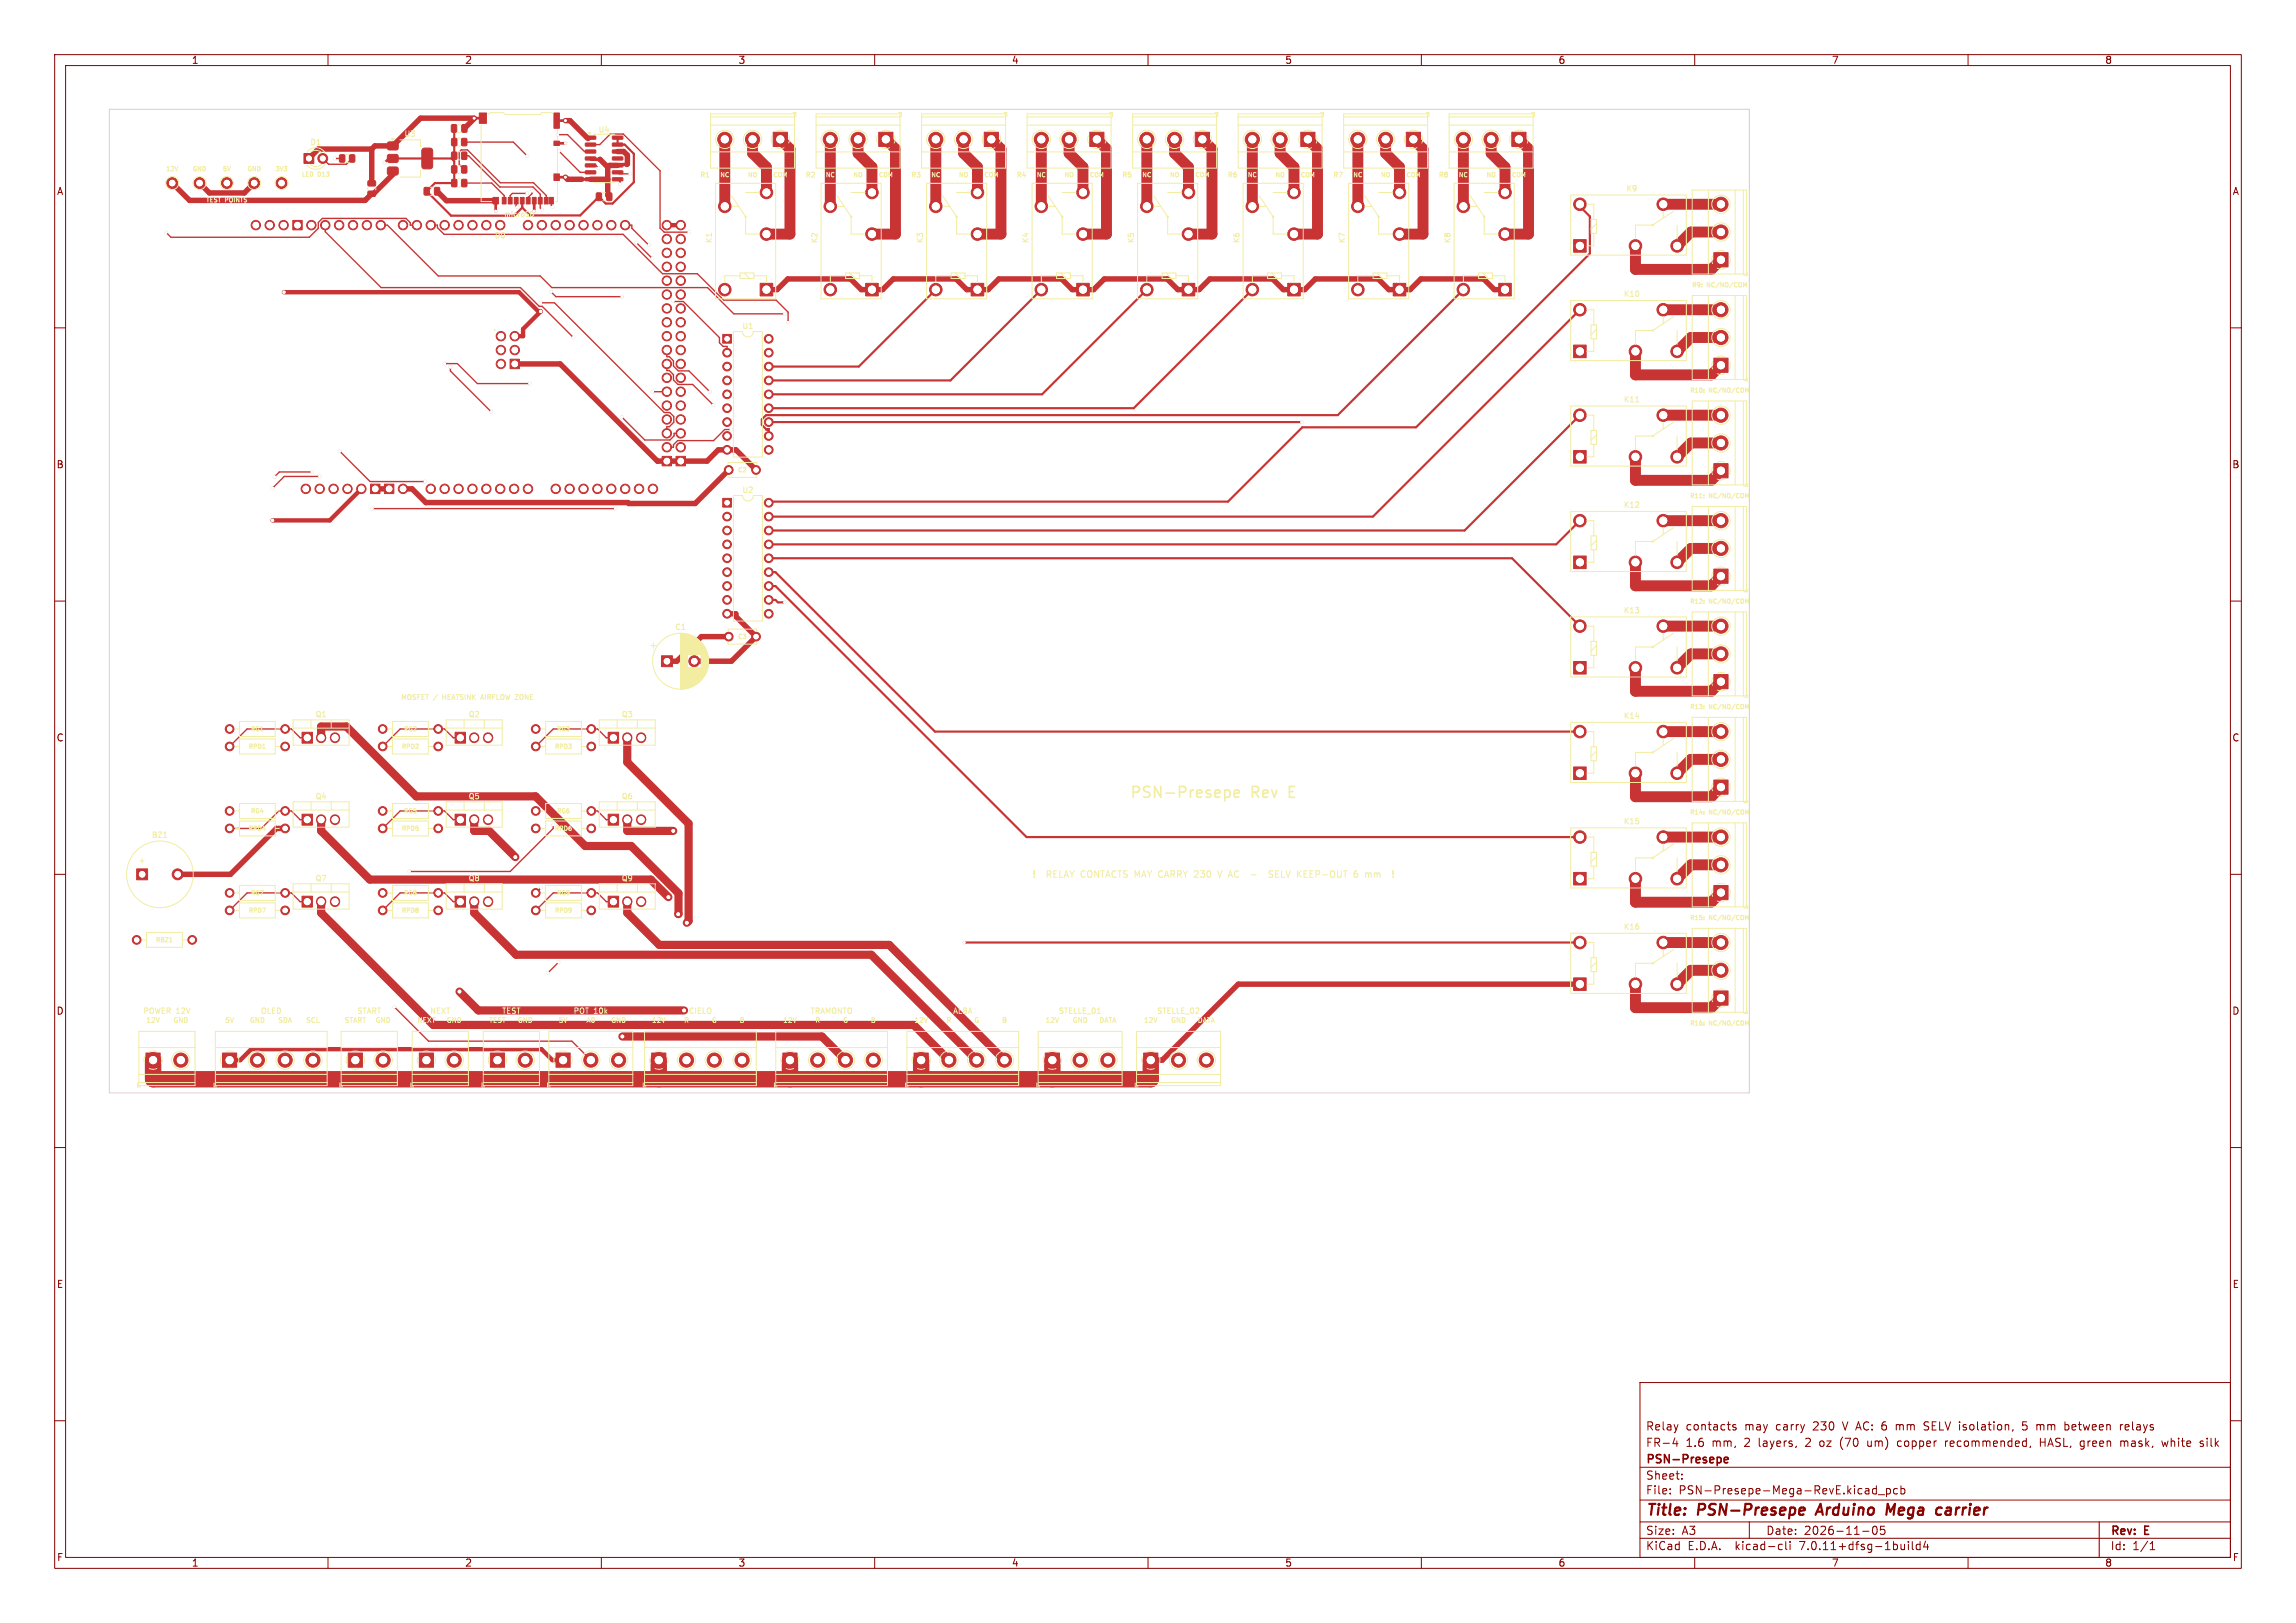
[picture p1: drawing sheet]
<svg xmlns="http://www.w3.org/2000/svg" width="420mm" height="297mm" viewBox="0 0 420 297" stroke-linecap="round" stroke-linejoin="round" font-family="sans-serif">
<defs><g id="words">
<g font-size="2.8" fill="#f2eda1">
<text x="206.6" y="146.5">PSN-Presepe</text>
<text x="228.9" y="146.5">Rev</text>
<text x="236.1" y="146.5">E</text>
</g>
<g font-size="2.8" fill="#840000">
<text x="301" y="277.9">Title:</text>
<text x="310.6" y="277.9">PSN-Presepe</text>
<text x="333.3" y="277.9">Arduino</text>
<text x="346.7" y="277.9">Mega</text>
<text x="356.7" y="277.9">carrier</text>
</g>
<g font-size="2.1" fill="#840000">
<text x="301" y="262">Relay</text>
<text x="308.4" y="262">contacts</text>
<text x="319.2" y="262">may</text>
<text x="325" y="262">carry</text>
<text x="331.9" y="262">230</text>
<text x="337.5" y="262">V AC: 6</text>
<text x="347.6" y="262">mm</text>
<text x="352.9" y="262">SELV isolation,</text>
<text x="371.2" y="262">5</text>
<text x="373.9" y="262">mm</text>
<text x="379.2" y="262">between</text>
<text x="389.5" y="262">relays</text>
<text x="301" y="268.2">PSN-Presepe</text>
<text x="301" y="265">FR-4</text>
<text x="308.4" y="265">1.6</text>
<text x="313.2" y="265">mm,</text>
<text x="319.2" y="265">2</text>
<text x="321.9" y="265">layers,</text>
<text x="330.7" y="265">2</text>
<text x="333.4" y="265">oz</text>
<text x="337.3" y="265">(70</text>
<text x="342.4" y="265">um)</text>
<text x="348.1" y="265">copper</text>
<text x="356.9" y="265">recommended,</text>
<text x="374.4" y="265">HASL,</text>
<text x="381.9" y="265">green</text>
<text x="389.4" y="265">mask,</text>
<text x="397.2" y="265">white</text>
<text x="404.3" y="265">silk</text>
<text x="301" y="273.7">File:</text>
<text x="301" y="271">Sheet:</text>
<text x="307.1" y="273.7">PSN-Presepe-Mega-RevE.kicad_pcb</text>
<text x="301" y="281.1">Size:</text>
<text x="307.6" y="281.1">A3</text>
<text x="323" y="281.1">Date:</text>
<text x="330" y="281.1">2026-11-05</text>
<text x="386" y="281.3">Rev:</text>
<text x="392.4" y="281.3">E</text>
<text x="301" y="283.9">KiCad</text>
<text x="308.7" y="283.9">E.D.A.</text>
<text x="317.6" y="283.9">kicad-cli</text>
<text x="329.4" y="283.9">7.0.11+dfsg-1build4</text>
<text x="386" y="283.9">Id:</text>
<text x="390.1" y="283.9">1/1</text>
</g>
<g font-size="1.8" fill="#840000">
<text x="35" y="11.9">1</text>
<text x="85" y="11.9">2</text>
<text x="135" y="11.9">3</text>
<text x="185" y="11.9">4</text>
<text x="235" y="11.9">5</text>
<text x="285" y="11.9">6</text>
<text x="335" y="11.9">7</text>
<text x="385" y="11.9">8</text>
<text x="10.3" y="35.9">A</text>
<text x="408.3" y="35.9">A</text>
<text x="10.3" y="85.9">B</text>
<text x="408.2" y="85.9">B</text>
<text x="10.3" y="135.9">C</text>
<text x="408.2" y="135.9">C</text>
<text x="10.3" y="185.9">D</text>
<text x="408.2" y="185.9">D</text>
<text x="10.3" y="235.9">E</text>
<text x="408.3" y="235.9">E</text>
<text x="10.3" y="285.9">F</text>
<text x="35" y="286.9">1</text>
<text x="85" y="286.9">2</text>
<text x="135" y="286.9">3</text>
<text x="185" y="286.9">4</text>
<text x="235" y="286.9">5</text>
<text x="285" y="286.9">6</text>
<text x="335" y="286.9">7</text>
<text x="385" y="286.9">8</text>
<text x="408.3" y="285.9">F</text>
</g>
<g font-size="1.7" fill="#f2eda1">
<text x="188.7" y="160.9">!</text>
<text x="191.7" y="160.9">RELAY CONTACTS MAY CARRY 230</text>
<text x="224.5" y="160.9">V AC</text>
<text x="235.4" y="160.9">SELV KEEP-OUT</text>
<text x="251.5" y="160.9">6</text>
<text x="253.9" y="160.9">mm</text>
</g>
<g font-size="1.4" fill="#f2eda1">
<text x="56.7" y="26.8">D1</text>
<text x="73.9" y="25.2">U3</text>
<text x="109.4" y="24.4">U4</text>
<text x="297.4" y="35.2">K9</text>
<text x="90.4" y="43.8">D0</text>
<text x="130.4" y="44.6" transform="rotate(-90 130.4 44.6)">K1</text>
<text x="149.7" y="44.6" transform="rotate(-90 149.7 44.6)">K2</text>
<text x="169" y="44.6" transform="rotate(-90 169 44.6)">K3</text>
<text x="188.3" y="44.6" transform="rotate(-90 188.3 44.6)">K4</text>
<text x="207.6" y="44.6" transform="rotate(-90 207.6 44.6)">K5</text>
<text x="226.9" y="44.6" transform="rotate(-90 226.9 44.6)">K6</text>
<text x="246.2" y="44.6" transform="rotate(-90 246.2 44.6)">K7</text>
<text x="265.5" y="44.6" transform="rotate(-90 265.5 44.6)">K8</text>
<text x="296.9" y="54.5">K10</text>
<text x="90.1" y="60.7">.</text>
<text x="135.7" y="60.4">U1</text>
<text x="296.9" y="73.8">K11</text>
<text x="135.7" y="90.4">U2</text>
<text x="296.9" y="93.1">K12</text>
<text x="296.9" y="112.4">K13</text>
<text x="123.4" y="115.5">C1</text>
<text x="57.6" y="131.5">Q1</text>
<text x="85.6" y="131.5">Q2</text>
<text x="113.6" y="131.5">Q3</text>
<text x="296.9" y="131.7">K14</text>
<text x="57.6" y="146.5">Q4</text>
<text x="85.6" y="146.5">Q5</text>
<text x="113.6" y="146.5">Q6</text>
<text x="27.7" y="153.5">BZ1</text>
<text x="296.9" y="151">K15</text>
<text x="25.2" y="158.2">+</text>
<text x="57.6" y="161.5">Q7</text>
<text x="85.6" y="161.5">Q8</text>
<text x="113.6" y="161.5">Q9</text>
<text x="296.9" y="170.3">K16</text>
<text x="26.1" y="185.7">POWER 12V</text>
<text x="47.6" y="185.7">OLED</text>
<text x="65.2" y="185.7">START</text>
<text x="78.6" y="185.7">NEXT</text>
<text x="91.7" y="185.7">TEST</text>
<text x="104.8" y="185.7">POT 10k</text>
<text x="125.9" y="185.7">CIELO</text>
<text x="148.2" y="185.7">TRAMONTO</text>
<text x="174.2" y="185.7">ALBA</text>
<text x="193.6" y="185.7">STELLE_01</text>
<text x="211.6" y="185.7">STELLE_02</text>
</g>
<g font-size="1.3" fill="#f2eda1">
<text x="128" y="32.7">R1</text>
<text x="147.3" y="32.7">R2</text>
<text x="166.6" y="32.7">R3</text>
<text x="185.9" y="32.7">R4</text>
<text x="205.2" y="32.7">R5</text>
<text x="224.5" y="32.7">R6</text>
<text x="243.8" y="32.7">R7</text>
<text x="263.1" y="32.7">R8</text>
<text x="92.1" y="39.9">microSD</text>
<text x="73.3" y="128.3">MOSFET /</text>
<text x="81.1" y="128.3">HEATSINK</text>
<text x="88.4" y="128.3">AIRFLOW ZONE</text>
<text x="26.6" y="187.4">12V</text>
<text x="31.6" y="187.4">GND</text>
<text x="41.1" y="187.4">5V</text>
<text x="45.6" y="187.4">GND</text>
<text x="50.8" y="187.4">SDA</text>
<text x="55.9" y="187.4">SCL</text>
<text x="62.9" y="187.4">START</text>
<text x="68.6" y="187.4">GND</text>
<text x="76.2" y="187.4">NEXT</text>
<text x="81.6" y="187.4">GND</text>
<text x="89.4" y="187.4">TEST</text>
<text x="94.6" y="187.4">GND</text>
<text x="102.1" y="187.4">5V</text>
<text x="107.2" y="187.4">A0</text>
<text x="111.7" y="187.4">GND</text>
<text x="119.1" y="187.4">12V</text>
<text x="125" y="187.4">R</text>
<text x="130.1" y="187.4">G</text>
<text x="135.2" y="187.4">B</text>
<text x="143.1" y="187.4">12V</text>
<text x="149" y="187.4">R</text>
<text x="154.1" y="187.4">G</text>
<text x="159.2" y="187.4">B</text>
<text x="167.1" y="187.4">12V</text>
<text x="173" y="187.4">R</text>
<text x="178.1" y="187.4">G</text>
<text x="183.2" y="187.4">B</text>
<text x="191.1" y="187.4">12V</text>
<text x="196.1" y="187.4">GND</text>
<text x="201" y="187.4">DATA</text>
<text x="209.1" y="187.4">12V</text>
<text x="214.1" y="187.4">GND</text>
<text x="219" y="187.4">DATA</text>
</g>
<g font-size="1.1" fill="#f2eda1">
<text x="30.3" y="31.5">12V</text>
<text x="35.2" y="31.5">GND</text>
<text x="40.7" y="31.5">5V</text>
<text x="45.2" y="31.5">GND</text>
<text x="50.3" y="31.5">3V3</text>
<text x="55.1" y="32.5">LED</text>
<text x="58.1" y="32.5">D13</text>
<text x="131.7" y="32.6">NC</text>
<text x="136.7" y="32.6">NO</text>
<text x="141.4" y="32.6">COM</text>
<text x="151" y="32.6">NC</text>
<text x="156" y="32.6">NO</text>
<text x="160.7" y="32.6">COM</text>
<text x="170.3" y="32.6">NC</text>
<text x="175.3" y="32.6">NO</text>
<text x="180" y="32.6">COM</text>
<text x="189.6" y="32.6">NC</text>
<text x="194.6" y="32.6">NO</text>
<text x="199.3" y="32.6">COM</text>
<text x="208.9" y="32.6">NC</text>
<text x="213.9" y="32.6">NO</text>
<text x="218.6" y="32.6">COM</text>
<text x="228.2" y="32.6">NC</text>
<text x="233.2" y="32.6">NO</text>
<text x="237.9" y="32.6">COM</text>
<text x="247.5" y="32.6">NC</text>
<text x="252.5" y="32.6">NO</text>
<text x="257.2" y="32.6">COM</text>
<text x="266.8" y="32.6">NC</text>
<text x="271.8" y="32.6">NO</text>
<text x="276.5" y="32.6">COM</text>
<text x="37.6" y="37.2">TEST POINTS</text>
<text x="309.5" y="52.7">R9:</text>
<text x="312.2" y="52.7">NC/NO/COM</text>
<text x="309.1" y="72">R10:</text>
<text x="312.6" y="72">NC/NO/COM</text>
<text x="134.9" y="86.6">C2</text>
<text x="309.1" y="91.3">R11:</text>
<text x="312.6" y="91.3">NC/NO/COM</text>
<text x="309.1" y="110.6">R12:</text>
<text x="312.6" y="110.6">NC/NO/COM</text>
<text x="134.9" y="117.1">C3</text>
<text x="309.1" y="129.9">R13:</text>
<text x="312.6" y="129.9">NC/NO/COM</text>
<text x="45.4" y="137.2">RPD1</text>
<text x="45.8" y="134">RG1</text>
<text x="73.4" y="137.2">RPD2</text>
<text x="73.8" y="134">RG2</text>
<text x="101.4" y="137.2">RPD3</text>
<text x="101.8" y="134">RG3</text>
<text x="45.8" y="149">RG4</text>
<text x="73.8" y="149">RG5</text>
<text x="101.8" y="149">RG6</text>
<text x="309.1" y="149.2">R14:</text>
<text x="312.6" y="149.2">NC/NO/COM</text>
<text x="45.4" y="152.2">RPD4</text>
<text x="73.4" y="152.2">RPD5</text>
<text x="101.4" y="152.2">RPD6</text>
<text x="45.4" y="167.2">RPD7</text>
<text x="45.8" y="164">RG7</text>
<text x="73.4" y="167.2">RPD8</text>
<text x="73.8" y="164">RG8</text>
<text x="101.4" y="167.2">RPD9</text>
<text x="101.8" y="164">RG9</text>
<text x="28.4" y="172.6">RBZ1</text>
<text x="309.1" y="168.5">R15:</text>
<text x="312.6" y="168.5">NC/NO/COM</text>
<text x="309.1" y="187.8">R16:</text>
<text x="312.6" y="187.8">NC/NO/COM</text>
</g>
</g></defs>
<g fill="none" stroke="#840000" stroke-width=".18">
<path d="M10 10h400v277h-400zM12 12h396v273h-396zM60 10v2M110 10v2M160 10v2M210 10v2M260 10v2M310 10v2M360 10v2M10 60h2M408 60h2M10 110h2"/>
<path d="M408 110h2M10 160h2M408 160h2M10 210h2M408 210h2M10 260h2M300 253h108v32h-108zM408 260h2M300 278.5h108M300 274.5h108M300 268.5h108M305.5 273.2v.2"/>
<path d="M305.5 272.5v.1M306.4 263.1l-.4 1.1h.9M306.7 263.7v1M307.7 270.5v.2M307.7 269.8v.1M317.5 260.8l-.3-.1-.3 .2 .1 .2 .5 .2v.3h-.6M320 278.5v3M336.7 263.6v1M341.7 263.7v.8l.2 .2M342.7 279.4l.2-.1a.8 .8 0 0 1 .5 .7 .8 .8 0 0 1-.5 .8 1 1 0 0 1-.2-1.4zM343.2 272.5l-.4-.1-.3 .3v.4l.2 .2h.5M343.2 271.9v1.5"/>
<path d="M343.6 273.5h1.1M344.7 279.3h-.7l-.1 .7 .3-.1h.5l.1 .2-.1 .5-.2 .2-.6-.2M345.1 272.5l.4-.1 .3 .3v.4l-.1 .2h-.6M345.1 272.4v1.5M346.9 260.7v1M347.1 272.5l-.4-.1-.3 .3v.4l.1 .2h.6M347.1 260.7l-.2 .1M347.7 263.7h-.3l-.3 .3 .1 .5 .5 .2M347.7 272.5l.5-.1 .2 .3v.4l-.1 .2h-.6M347.7 271.9v1.5M351.9 261.6l.6 .1M352.6 260.2h-.4l-.3 .3 .2 .3 .4 .2"/>
<path d="M355.9 263.7v1M356.3 263.7l-.3 .1-.1 .2M369.9 261.5l.3 .2 .5-.1M370.7 260.2h-.7l-.1 .7 .3-.1h.5M371.4 264.6v.2M372.8 260.7h.2l.2 .2M373.2 260.9v.8M373.2 263.2v1.5M373.2 263.9h.9M373.4 260.7l-.2 .2M377.9 260.7h.3l.2 .3v.5l-.5 .2M380.8 263.7l.4 .1"/>
<path d="M381.2 264.6l-.4 .1M381.2 263.7v1.2l-.3 .3M384 278.5v6.5M387.9 260.7v1M387.9 263.8l.5-.1 .2 .2M387.9 263.7v1M388.3 260.7l-.3 .1-.1 .2M388.6 263.9v.8M389 263.7l-.3 .1-.1 .1M389.2 260.7h-.3l-.2 .2 .1 .7 .4 .1M389.4 261l-.7 .2M395.4 263.7l.3 1 .3-.7 .3 .7 .3-1"/>
<path d="M402.7 264.2l.3 .1 .1 .2-.2 .2h-.3M402.7 263.7l.3 .1M60 285v2M110 285v2M160 285v2M210 285v2M260 285v2M300 281.5h108M310 285v2M325.6 282.6l.4 .1M326 283.5l-.4 .1M326.7 282.1v1.3l.2 .2"/>
<path d="M327.4 282.1v.1M327.4 282.6v1M340.7 280.2h1.2M349.1 282.1v.1M349.1 282.6v1M349.8 282.1v1.3l.2 .2M351.2 282.7l-.4-.1-.3 .3v.4l.2 .2h.5M351.2 282.1v1.5M352.2 282l-.3 1.1h.9M352.6 282.6v1M360 285v2M393.3 283.6h.9"/>
<path d="M393.3 282.5l.4-.4v1.5"/>
</g>
<path d="M329.2 277.1l.1 .1 .6-.1M329.2 276.2l.3-.3h.4l.2 .3v.1l-1 .2M333 275.2l-.9 2M346.6 275.2l-.8 1.4-.5-1.4-.3 2M354.6 275.9l.6 .1M355.1 277.1l-.2 .1M356 276.5l-.2 .4 .1 .2" fill="none" stroke="#840000" stroke-width=".4"/>
<path d="M314.8 266.8v.7M315.4 267.2l.7-.2-.1-.2-.4-.1-.2 .2 .1 .7h.5" fill="none" stroke="#840000" stroke-width=".3"/>
<g fill="#c83434" stroke="#c83434" stroke-width=".18">
<path d="M287.9 179h2.2v2.3h-2.2z"/>
<path d="M276.5 24.2h2.6v2.6h-2.6z"/>
<path d="M82.6 25.4l.8-.1 .2 .2v.9l-.2 .3h-.6l-.2-.2z"/>
<path d="M84.5 25.4l.7-.1 .2 .2v.9l-.1 .3h-.6l-.3-.2z"/>
<path d="M82.6 22.8h.7l.2 .1v1.1l-.1 .2h-.6l-.2-.1z"/>
<path d="M84.5 22.8h.7l.2 .1v1.1l-.1 .2h-.6l-.2-.1z"/>
<path d="M313.5 142.7h2.6v2.6h-2.6z"/>
<path d="M254.9 51.9h2.2v2.3h-2.2z"/>
<path d="M55.2 149h2v2h-2z"/>
<path d="M287.9 101.8h2.2v2.3h-2.2z"/>
<path d="M143.2 192.7h2.6v2.6h-2.6z"/>
<path d="M62.1 28.4l.8-.1 .2 .2v.9l-.2 .3h-.6l-.2-.2z"/>
<path d="M64 28.4l.7-.1 .2 .2v.9l-.1 .3h-.7l-.2-.2z"/>
<path d="M158.3 51.9h2.3v2.3h-2.3z"/>
<path d="M101.7 192.7h2.6v2.6h-2.6z"/>
<path d="M83.2 149h2v2h-2z"/>
<path d="M70.9 26.1l.3-.1h1.5l.1 .3v1l-.3 .1h-1.5l-.2-.3z"/>
<path d="M70.9 28.4l.3-.2 1.5 .1 .1 .3v1l-.3 .2-1.5-.1-.2-.3z"/>
<path d="M77.3 27.2l.4-.1h1l.4 .3v3l-.2 .4-1.4 .1-.3-.3-.1-3z"/>
<path d="M70.9 30.7l.3-.1h1.5l.1 .3v1l-.3 .1h-1.5l-.2-.3z"/>
<path d="M111.2 134h2v2h-2z"/>
<path d="M141.4 24.2h2.6v2.6h-2.6z"/>
<path d="M287.9 121.1h2.2v2.3h-2.2z"/>
<path d="M109.1 35.3h.7l.2 .1 .1 1.1-.2 .2h-.6l-.2-.1z"/>
<path d="M111 35.3h.7l.2 .1v1.1l-.1 .2h-.6l-.2-.1z"/>
<path d="M287.9 82.4h2.2v2.3h-2.2z"/>
<path d="M287.9 63.1h2.2v2.3h-2.2z"/>
<path d="M91.9 36.1h.7v1.2h-.7z"/>
<path d="M93 36.1h.7v1.2h-.7z"/>
<path d="M94.1 36.1h.7v1.2h-.7z"/>
<path d="M95.2 36.1h.7v1.2h-.7z"/>
<path d="M96.3 36.1h.7v1.2h-.7z"/>
<path d="M97.4 36.1h.7v1.2h-.7z"/>
<path d="M98.5 36.1h.7v1.2h-.7z"/>
<path d="M99.6 36.1h.7v1.2h-.7z"/>
<path d="M100.5 36.1h.7v1.2h-.7z"/>
<path d="M101.3 25.8h1v.8h-1z"/>
<path d="M101.3 31.8h1v1.2h-1z"/>
<path d="M101.3 20.7h1v2.8h-1z"/>
<path d="M90.2 36.1h1v1.2h-1z"/>
<path d="M87.7 20.7h1.3v1.9h-1.3z"/>
<path d="M177.6 51.9h2.4v2.3h-2.4z"/>
<path d="M40.7 192.7h2.6v2.6h-2.6z"/>
<path d="M313.5 104.1h2.6v2.6h-2.6z"/>
<path d="M63.7 192.7h2.6v2.6h-2.6z"/>
<path d="M77.6 34.3h.7l.2 .1 .1 1.1-.2 .2h-.6l-.2-.1z"/>
<path d="M79.5 34.3h.7l.2 .1v1.1l-.1 .2h-.6l-.2-.1z"/>
<path d="M218.6 24.2h2.6v2.6h-2.6z"/>
<path d="M132.2 91.2h1.6v1.6h-1.6z"/>
<path d="M67.3 35h1.3l.1 .2v.6l-.2 .2-1.1-.1-.1-.2z"/>
<path d="M67.3 33.1h1.3l.1 .2v.6l-.2 .2-1.1-.1-.1-.2z"/>
<path d="M237.9 24.2h2.6v2.6h-2.6z"/>
<path d="M313.5 65.5h2.6v2.6h-2.6z"/>
<path d="M235.5 51.9h2.3v2.3h-2.3z"/>
<path d="M83.2 134h2v2h-2z"/>
<path d="M111.2 149h2v2h-2z"/>
<path d="M107.1 24.9h1.8l.1 .5-1.9 .1z"/>
<path d="M107.1 26.2h1.8l.1 .5h-1.9z"/>
<path d="M107.1 27.5l1.8-.1 .1 .5-1.9 .1z"/>
<path d="M107.1 28.7h1.8l.1 .5-1.9 .1z"/>
<path d="M107.1 30h1.8l.1 .5-1.9 .1z"/>
<path d="M107.1 31.3h1.8l.1 .4-1.9 .1z"/>
<path d="M107.1 32.6l1.8-.1 .1 .5-1.9 .1z"/>
<path d="M112 32.6l1.9-.1v.5l-1.8 .1z"/>
<path d="M112 31.3h1.9v.4l-1.8 .1z"/>
<path d="M112 30h1.9v.5l-1.8 .1z"/>
<path d="M112 28.7h1.9v.5l-1.8 .1z"/>
<path d="M112 27.5l1.9-.1v.5l-1.8 .1z"/>
<path d="M112 26.2h1.9v.5h-1.8z"/>
<path d="M112 24.9h1.9v.5l-1.8 .1z"/>
<path d="M55.6 28.1h1.8v1.8h-1.8z"/>
<path d="M257.2 24.2h2.6v2.6h-2.6z"/>
<path d="M287.9 159.6h2.2v2.3h-2.2z"/>
<path d="M313.5 46.2h2.6v2.6h-2.6z"/>
<path d="M76.7 192.7h2.6v2.6h-2.6z"/>
<path d="M191.2 192.7h2.6v2.6h-2.6z"/>
<path d="M82.6 32.9l.8-.1 .2 .2v.9l-.2 .3h-.6l-.2-.2z"/>
<path d="M84.5 32.9l.7-.1 .2 .2v.9l-.1 .3h-.6l-.3-.2z"/>
<path d="M111.2 164h2v2h-2z"/>
<path d="M180 24.2h2.6v2.6h-2.6z"/>
<path d="M55.2 164h2v2h-2z"/>
<path d="M287.9 140.3h2.2v2.3h-2.2z"/>
<path d="M313.5 181.3h2.6v2.6h-2.6z"/>
<path d="M199.3 24.2h2.6v2.6h-2.6z"/>
<path d="M160.7 24.2h2.6v2.6h-2.6z"/>
<path d="M89.7 192.7h2.6v2.6h-2.6z"/>
<path d="M82.6 30.4l.8-.1 .2 .2v1l-.2 .2h-.6l-.2-.2z"/>
<path d="M84.5 30.4l.7-.1 .2 .2v1l-.1 .2h-.6l-.3-.2z"/>
<path d="M313.5 162h2.6v2.6h-2.6z"/>
<path d="M139.1 51.9h2.2v2.3h-2.2z"/>
<path d="M82.6 27.9l.8-.1 .2 .2v1l-.2 .2h-.6l-.2-.2z"/>
<path d="M84.5 27.9l.7-.1 .2 .2v1l-.1 .2h-.6l-.3-.2z"/>
<path d="M216.3 51.9h2.2v2.3h-2.2z"/>
<path d="M132.2 61.2h1.6v1.6h-1.6z"/>
<path d="M287.9 43.9h2.2v2.3h-2.2z"/>
<path d="M313.5 84.8h2.6v2.6h-2.6z"/>
<path d="M26.7 192.7h2.6v2.6h-2.6z"/>
<path d="M55.2 134h2v2h-2z"/>
<path d="M53.6 40.3h1.7v1.8h-1.7z"/>
<path d="M67.8 88.6h1.7v1.7h-1.7z"/>
<path d="M70.3 88.6h1.7v1.7h-1.7z"/>
<path d="M93.3 65.7h1.7v1.8h-1.7z"/>
<path d="M121.1 83.5h1.7v1.7h-1.7z"/>
<path d="M123.7 83.5h1.7v1.7h-1.7z"/>
<path d="M209.2 192.7h2.6v2.6h-2.6z"/>
<path d="M119.2 192.7h2.6v2.6h-2.6z"/>
<path d="M25 159h2v2h-2z"/>
<path d="M197 51.9h2.3v2.3h-2.3z"/>
<path d="M121 120h2v2h-2z"/>
<path d="M313.5 123.4h2.6v2.6h-2.6z"/>
<path d="M167.2 192.7h2.6v2.6h-2.6z"/>
<path d="M83.2 164h2v2h-2z"/>
<path d="M274.1 51.9h2.4v2.3h-2.4z"/>
<circle cx="299.2" cy="180.1" r="1.15"/>
<circle cx="306.8" cy="180.1" r="1.15"/>
<circle cx="304.2" cy="172.5" r="1.15"/>
<circle cx="289" cy="172.5" r="1.15"/>
<circle cx="272.8" cy="25.5" r="1.3"/>
<circle cx="267.7" cy="25.5" r="1.3"/>
<circle cx="98" cy="166.6" r=".8"/>
<circle cx="108.2" cy="166.6" r=".8"/>
<circle cx="314.8" cy="139" r="1.3"/>
<circle cx="314.8" cy="133.9" r="1.3"/>
<circle cx="133.3" cy="86" r=".8"/>
<circle cx="138.3" cy="86" r=".8"/>
<circle cx="256" cy="42.8" r="1.15"/>
<circle cx="256" cy="35.2" r="1.15"/>
<circle cx="248.4" cy="37.8" r="1.15"/>
<circle cx="248.4" cy="53" r="1.15"/>
<circle cx="70" cy="151.6" r=".8"/>
<circle cx="80.2" cy="151.6" r=".8"/>
<circle cx="299.2" cy="102.9" r="1.15"/>
<circle cx="306.8" cy="102.9" r="1.15"/>
<circle cx="304.2" cy="95.3" r="1.15"/>
<circle cx="289" cy="95.3" r="1.15"/>
<circle cx="149.6" cy="194" r="1.3"/>
<circle cx="154.7" cy="194" r="1.3"/>
<circle cx="159.7" cy="194" r="1.3"/>
<circle cx="159.5" cy="42.8" r="1.15"/>
<circle cx="159.5" cy="35.2" r="1.15"/>
<circle cx="151.9" cy="37.8" r="1.15"/>
<circle cx="151.9" cy="53" r="1.15"/>
<circle cx="108.1" cy="194" r="1.3"/>
<circle cx="113.2" cy="194" r="1.3"/>
<circle cx="31.5" cy="33.5" r="1"/>
<circle cx="42" cy="136.6" r=".8"/>
<circle cx="52.2" cy="136.6" r=".8"/>
<circle cx="137.7" cy="25.5" r="1.3"/>
<circle cx="132.6" cy="25.5" r="1.3"/>
<circle cx="299.2" cy="122.2" r="1.15"/>
<circle cx="306.8" cy="122.2" r="1.15"/>
<circle cx="304.2" cy="114.6" r="1.15"/>
<circle cx="289" cy="114.6" r="1.15"/>
<circle cx="25" cy="172" r=".8"/>
<circle cx="35.2" cy="172" r=".8"/>
<circle cx="299.2" cy="83.6" r="1.15"/>
<circle cx="306.8" cy="83.6" r="1.15"/>
<circle cx="304.2" cy="76" r="1.15"/>
<circle cx="289" cy="76" r="1.15"/>
<circle cx="299.2" cy="64.3" r="1.15"/>
<circle cx="306.8" cy="64.3" r="1.15"/>
<circle cx="304.2" cy="56.7" r="1.15"/>
<circle cx="289" cy="56.7" r="1.15"/>
<circle cx="41.5" cy="33.5" r="1"/>
<circle cx="178.8" cy="42.8" r="1.15"/>
<circle cx="178.8" cy="35.2" r="1.15"/>
<circle cx="171.2" cy="37.8" r="1.15"/>
<circle cx="171.2" cy="53" r="1.15"/>
<circle cx="36.5" cy="33.5" r="1"/>
<circle cx="47.1" cy="194" r="1.3"/>
<circle cx="52.2" cy="194" r="1.3"/>
<circle cx="57.2" cy="194" r="1.3"/>
<circle cx="314.8" cy="100.4" r="1.3"/>
<circle cx="314.8" cy="95.3" r="1.3"/>
<circle cx="70.1" cy="194" r="1.3"/>
<circle cx="214.9" cy="25.5" r="1.3"/>
<circle cx="209.8" cy="25.5" r="1.3"/>
<circle cx="42" cy="133.4" r=".8"/>
<circle cx="52.2" cy="133.4" r=".8"/>
<circle cx="133" cy="94.5" r=".8"/>
<circle cx="133" cy="97.1" r=".8"/>
<circle cx="133" cy="99.6" r=".8"/>
<circle cx="133" cy="102.2" r=".8"/>
<circle cx="133" cy="104.7" r=".8"/>
<circle cx="133" cy="107.2" r=".8"/>
<circle cx="133" cy="109.8" r=".8"/>
<circle cx="133" cy="112.3" r=".8"/>
<circle cx="140.6" cy="112.3" r=".8"/>
<circle cx="140.6" cy="109.8" r=".8"/>
<circle cx="140.6" cy="107.2" r=".8"/>
<circle cx="140.6" cy="104.7" r=".8"/>
<circle cx="140.6" cy="102.2" r=".8"/>
<circle cx="140.6" cy="99.6" r=".8"/>
<circle cx="140.6" cy="97.1" r=".8"/>
<circle cx="140.6" cy="94.5" r=".8"/>
<circle cx="140.6" cy="92" r=".8"/>
<circle cx="42" cy="151.6" r=".8"/>
<circle cx="52.2" cy="151.6" r=".8"/>
<circle cx="234.2" cy="25.5" r="1.3"/>
<circle cx="229.1" cy="25.5" r="1.3"/>
<circle cx="98" cy="163.4" r=".8"/>
<circle cx="108.2" cy="163.4" r=".8"/>
<circle cx="314.8" cy="61.8" r="1.3"/>
<circle cx="314.8" cy="56.7" r="1.3"/>
<circle cx="236.7" cy="42.8" r="1.15"/>
<circle cx="236.7" cy="35.2" r="1.15"/>
<circle cx="229.1" cy="37.8" r="1.15"/>
<circle cx="229.1" cy="53" r="1.15"/>
<circle cx="51.5" cy="33.5" r="1"/>
<circle cx="59" cy="29" r=".9"/>
<circle cx="133.3" cy="116.5" r=".8"/>
<circle cx="138.3" cy="116.5" r=".8"/>
<circle cx="98" cy="151.6" r=".8"/>
<circle cx="108.2" cy="151.6" r=".8"/>
<circle cx="253.5" cy="25.5" r="1.3"/>
<circle cx="248.4" cy="25.5" r="1.3"/>
<circle cx="299.2" cy="160.8" r="1.15"/>
<circle cx="306.8" cy="160.8" r="1.15"/>
<circle cx="304.2" cy="153.2" r="1.15"/>
<circle cx="289" cy="153.2" r="1.15"/>
<circle cx="314.8" cy="42.5" r="1.3"/>
<circle cx="314.8" cy="37.4" r="1.3"/>
<circle cx="83.1" cy="194" r="1.3"/>
<circle cx="197.6" cy="194" r="1.3"/>
<circle cx="202.7" cy="194" r="1.3"/>
<circle cx="176.3" cy="25.5" r="1.3"/>
<circle cx="171.2" cy="25.5" r="1.3"/>
<circle cx="42" cy="163.4" r=".8"/>
<circle cx="52.2" cy="163.4" r=".8"/>
<circle cx="299.2" cy="141.5" r="1.15"/>
<circle cx="306.8" cy="141.5" r="1.15"/>
<circle cx="304.2" cy="133.9" r="1.15"/>
<circle cx="289" cy="133.9" r="1.15"/>
<circle cx="98" cy="148.4" r=".8"/>
<circle cx="108.2" cy="148.4" r=".8"/>
<circle cx="314.8" cy="177.6" r="1.3"/>
<circle cx="314.8" cy="172.5" r="1.3"/>
<circle cx="195.6" cy="25.5" r="1.3"/>
<circle cx="190.5" cy="25.5" r="1.3"/>
<circle cx="157" cy="25.5" r="1.3"/>
<circle cx="151.9" cy="25.5" r="1.3"/>
<circle cx="70" cy="148.4" r=".8"/>
<circle cx="80.2" cy="148.4" r=".8"/>
<circle cx="96.1" cy="194" r="1.3"/>
<circle cx="70" cy="136.6" r=".8"/>
<circle cx="80.2" cy="136.6" r=".8"/>
<circle cx="314.8" cy="158.3" r="1.3"/>
<circle cx="314.8" cy="153.2" r="1.3"/>
<circle cx="140.2" cy="42.8" r="1.15"/>
<circle cx="140.2" cy="35.2" r="1.15"/>
<circle cx="132.6" cy="37.8" r="1.15"/>
<circle cx="132.6" cy="53" r="1.15"/>
<circle cx="98" cy="133.4" r=".8"/>
<circle cx="108.2" cy="133.4" r=".8"/>
<circle cx="217.4" cy="42.8" r="1.15"/>
<circle cx="217.4" cy="35.2" r="1.15"/>
<circle cx="209.8" cy="37.8" r="1.15"/>
<circle cx="209.8" cy="53" r="1.15"/>
<circle cx="70" cy="166.6" r=".8"/>
<circle cx="80.2" cy="166.6" r=".8"/>
<circle cx="46.5" cy="33.5" r="1"/>
<circle cx="70" cy="163.4" r=".8"/>
<circle cx="80.2" cy="163.4" r=".8"/>
<circle cx="133" cy="64.5" r=".8"/>
<circle cx="133" cy="67.1" r=".8"/>
<circle cx="133" cy="69.6" r=".8"/>
<circle cx="133" cy="72.2" r=".8"/>
<circle cx="133" cy="74.7" r=".8"/>
<circle cx="133" cy="77.2" r=".8"/>
<circle cx="133" cy="79.8" r=".8"/>
<circle cx="133" cy="82.3" r=".8"/>
<circle cx="140.6" cy="82.3" r=".8"/>
<circle cx="140.6" cy="79.8" r=".8"/>
<circle cx="140.6" cy="77.2" r=".8"/>
<circle cx="140.6" cy="74.7" r=".8"/>
<circle cx="140.6" cy="72.2" r=".8"/>
<circle cx="140.6" cy="69.6" r=".8"/>
<circle cx="140.6" cy="67.1" r=".8"/>
<circle cx="140.6" cy="64.5" r=".8"/>
<circle cx="140.6" cy="62" r=".8"/>
<circle cx="299.2" cy="45" r="1.15"/>
<circle cx="306.8" cy="45" r="1.15"/>
<circle cx="304.2" cy="37.4" r="1.15"/>
<circle cx="289" cy="37.4" r="1.15"/>
<circle cx="314.8" cy="81.1" r="1.3"/>
<circle cx="314.8" cy="76" r="1.3"/>
<circle cx="42" cy="166.6" r=".8"/>
<circle cx="52.2" cy="166.6" r=".8"/>
<circle cx="33.1" cy="194" r="1.3"/>
<circle cx="55.9" cy="89.5" r=".86"/>
<circle cx="63.6" cy="89.5" r=".86"/>
<circle cx="66.1" cy="89.5" r=".86"/>
<circle cx="94.2" cy="61.5" r=".86"/>
<circle cx="122" cy="41.2" r=".86"/>
<circle cx="124.5" cy="41.2" r=".86"/>
<circle cx="78.8" cy="89.5" r=".86"/>
<circle cx="81.3" cy="89.5" r=".86"/>
<circle cx="83.9" cy="89.5" r=".86"/>
<circle cx="86.4" cy="89.5" r=".86"/>
<circle cx="89" cy="89.5" r=".86"/>
<circle cx="91.5" cy="89.5" r=".86"/>
<circle cx="94" cy="89.5" r=".86"/>
<circle cx="96.6" cy="89.5" r=".86"/>
<circle cx="101.7" cy="89.5" r=".86"/>
<circle cx="104.2" cy="89.5" r=".86"/>
<circle cx="106.7" cy="89.5" r=".86"/>
<circle cx="109.3" cy="89.5" r=".86"/>
<circle cx="111.8" cy="89.5" r=".86"/>
<circle cx="114.4" cy="89.5" r=".86"/>
<circle cx="116.9" cy="89.5" r=".86"/>
<circle cx="119.4" cy="89.5" r=".86"/>
<circle cx="51.9" cy="41.2" r=".86"/>
<circle cx="91.5" cy="41.2" r=".86"/>
<circle cx="89" cy="41.2" r=".86"/>
<circle cx="86.4" cy="41.2" r=".86"/>
<circle cx="83.9" cy="41.2" r=".86"/>
<circle cx="81.3" cy="41.2" r=".86"/>
<circle cx="78.8" cy="41.2" r=".86"/>
<circle cx="76.3" cy="41.2" r=".86"/>
<circle cx="73.7" cy="41.2" r=".86"/>
<circle cx="69.7" cy="41.2" r=".86"/>
<circle cx="67.1" cy="41.2" r=".86"/>
<circle cx="64.6" cy="41.2" r=".86"/>
<circle cx="62" cy="41.2" r=".86"/>
<circle cx="59.5" cy="41.2" r=".86"/>
<circle cx="57" cy="41.2" r=".86"/>
<circle cx="96.6" cy="41.2" r=".86"/>
<circle cx="99.1" cy="41.2" r=".86"/>
<circle cx="101.7" cy="41.2" r=".86"/>
<circle cx="104.2" cy="41.2" r=".86"/>
<circle cx="106.7" cy="41.2" r=".86"/>
<circle cx="109.3" cy="41.2" r=".86"/>
<circle cx="111.8" cy="41.2" r=".86"/>
<circle cx="114.4" cy="41.2" r=".86"/>
<circle cx="122" cy="43.7" r=".86"/>
<circle cx="124.5" cy="43.7" r=".86"/>
<circle cx="122" cy="46.3" r=".86"/>
<circle cx="124.5" cy="46.3" r=".86"/>
<circle cx="122" cy="48.8" r=".86"/>
<circle cx="124.5" cy="48.8" r=".86"/>
<circle cx="122" cy="51.4" r=".86"/>
<circle cx="124.5" cy="51.4" r=".86"/>
<circle cx="122" cy="53.9" r=".86"/>
<circle cx="124.5" cy="53.9" r=".86"/>
<circle cx="122" cy="56.4" r=".86"/>
<circle cx="124.5" cy="56.4" r=".86"/>
<circle cx="122" cy="59" r=".86"/>
<circle cx="124.5" cy="59" r=".86"/>
<circle cx="122" cy="61.5" r=".86"/>
<circle cx="124.5" cy="61.5" r=".86"/>
<circle cx="122" cy="64.1" r=".86"/>
<circle cx="124.5" cy="64.1" r=".86"/>
<circle cx="122" cy="66.6" r=".86"/>
<circle cx="124.5" cy="66.6" r=".86"/>
<circle cx="122" cy="69.1" r=".86"/>
<circle cx="124.5" cy="69.1" r=".86"/>
<circle cx="122" cy="71.7" r=".86"/>
<circle cx="124.5" cy="71.7" r=".86"/>
<circle cx="122" cy="74.2" r=".86"/>
<circle cx="124.5" cy="74.2" r=".86"/>
<circle cx="122" cy="76.8" r=".86"/>
<circle cx="124.5" cy="76.8" r=".86"/>
<circle cx="122" cy="79.3" r=".86"/>
<circle cx="124.5" cy="79.3" r=".86"/>
<circle cx="122" cy="81.8" r=".86"/>
<circle cx="124.5" cy="81.8" r=".86"/>
<circle cx="58.5" cy="89.5" r=".86"/>
<circle cx="91.6" cy="61.5" r=".86"/>
<circle cx="94.2" cy="64.1" r=".86"/>
<circle cx="61" cy="89.5" r=".86"/>
<circle cx="91.6" cy="66.6" r=".86"/>
<circle cx="91.6" cy="64.1" r=".86"/>
<circle cx="46.8" cy="41.2" r=".86"/>
<circle cx="49.3" cy="41.2" r=".86"/>
<circle cx="73.7" cy="89.5" r=".86"/>
<circle cx="215.6" cy="194" r="1.3"/>
<circle cx="220.7" cy="194" r="1.3"/>
<circle cx="98" cy="136.6" r=".8"/>
<circle cx="108.2" cy="136.6" r=".8"/>
<circle cx="125.6" cy="194" r="1.3"/>
<circle cx="130.7" cy="194" r="1.3"/>
<circle cx="135.7" cy="194" r="1.3"/>
<circle cx="32.5" cy="160" r="1"/>
<circle cx="198.1" cy="42.8" r="1.15"/>
<circle cx="198.1" cy="35.2" r="1.15"/>
<circle cx="190.5" cy="37.8" r="1.15"/>
<circle cx="190.5" cy="53" r="1.15"/>
<circle cx="127" cy="121" r="1"/>
<circle cx="314.8" cy="119.7" r="1.3"/>
<circle cx="314.8" cy="114.6" r="1.3"/>
<circle cx="173.6" cy="194" r="1.3"/>
<circle cx="178.7" cy="194" r="1.3"/>
<circle cx="183.7" cy="194" r="1.3"/>
<circle cx="42" cy="148.4" r=".8"/>
<circle cx="52.2" cy="148.4" r=".8"/>
<circle cx="70" cy="133.4" r=".8"/>
<circle cx="80.2" cy="133.4" r=".8"/>
<circle cx="275.3" cy="42.8" r="1.15"/>
<circle cx="275.3" cy="35.2" r="1.15"/>
<circle cx="267.7" cy="37.8" r="1.15"/>
<circle cx="267.7" cy="53" r="1.15"/>
</g>
<g fill="none" stroke="#c83434" stroke-width="1.9">
<path d="M58.7 135h.1M61.3 135h.1M86.7 135h.1M89.3 135h.1M114.7 135h.1M117.3 135h.1M58.7 150h.1M61.3 150h.1M86.7 150h.1M89.3 150h.1M114.7 150h.1M117.3 150h.1"/>
<path d="M58.7 165h.1M61.3 165h.1M86.7 165h.1M89.3 165h.1M114.7 165h.1M117.3 165h.1"/>
</g>
<g fill="#ececec" stroke="#ececec" stroke-width=".18">
<circle cx="103.4" cy="22.1" r=".3"/>
<circle cx="103.4" cy="26.2" r=".3"/>
<circle cx="90.7" cy="38.6" r=".3"/>
<circle cx="97.7" cy="38.6" r=".3"/>
<circle cx="86.7" cy="21.6" r=".3"/>
<circle cx="103.4" cy="32.4" r=".3"/>
<circle cx="70.3" cy="29.8" r=".3"/>
<circle cx="124.1" cy="167.3" r=".5"/>
<circle cx="125.1" cy="184.9" r=".5"/>
<circle cx="84.1" cy="181.5" r=".5"/>
<circle cx="125.6" cy="168.9" r=".5"/>
<circle cx="98.9" cy="57" r=".4"/>
<circle cx="52" cy="53.5" r=".4"/>
<circle cx="49.9" cy="95.2" r=".4"/>
<circle cx="118.7" cy="44.8" r=".3"/>
<circle cx="72.1" cy="184.3" r=".3"/>
<circle cx="96.4" cy="28.5" r=".3"/>
<circle cx="113.4" cy="33.7" r=".3"/>
<circle cx="96.4" cy="35.4" r=".3"/>
<circle cx="102.3" cy="27.7" r=".3"/>
<circle cx="94.6" cy="37.9" r=".3"/>
<circle cx="97.3" cy="35" r=".3"/>
<circle cx="102" cy="24.6" r=".3"/>
<circle cx="98.9" cy="55.4" r=".3"/>
<circle cx="99.1" cy="38.4" r=".3"/>
<circle cx="101.1" cy="37.9" r=".3"/>
<circle cx="113.8" cy="54.3" r=".3"/>
<circle cx="100.8" cy="53.4" r=".3"/>
<circle cx="144.2" cy="59" r=".3"/>
<circle cx="143.5" cy="57.4" r=".3"/>
<circle cx="102.2" cy="176.1" r=".3"/>
<circle cx="100.2" cy="178" r=".3"/>
<circle cx="122.3" cy="164.2" r=".5"/>
<circle cx="94.3" cy="156.9" r=".5"/>
<circle cx="113.8" cy="189.7" r=".5"/>
<circle cx="123.2" cy="152.1" r=".5"/>
<circle cx="143.5" cy="110.2" r=".3"/>
<circle cx="176.4" cy="172.5" r=".3"/>
<circle cx="238.1" cy="77.2" r=".3"/>
<circle cx="49.9" cy="89.3" r=".3"/>
<circle cx="58.5" cy="87.2" r=".3"/>
<circle cx="89.8" cy="75.3" r=".3"/>
<circle cx="82.4" cy="67.2" r=".3"/>
<circle cx="81.3" cy="66.5" r=".3"/>
<circle cx="96.9" cy="70.2" r=".3"/>
<circle cx="30.4" cy="42.5" r=".3"/>
<circle cx="50.2" cy="87.2" r=".3"/>
<circle cx="57.1" cy="86.4" r=".3"/>
<circle cx="77.7" cy="88.1" r=".3"/>
<circle cx="62.2" cy="82.6" r=".3"/>
<circle cx="104.9" cy="61.8" r=".3"/>
<circle cx="61.2" cy="29" r=".3"/>
<circle cx="123.2" cy="55" r=".3"/>
<circle cx="129.8" cy="71.7" r=".3"/>
<circle cx="130.5" cy="74.1" r=".3"/>
<circle cx="119.4" cy="71.7" r=".3"/>
<circle cx="68.1" cy="93.1" r=".3"/>
<circle cx="112.5" cy="93.1" r=".3"/>
<circle cx="101.2" cy="150.9" r=".3"/>
<circle cx="74.9" cy="159.5" r=".3"/>
<circle cx="99" cy="162.4" r=".3"/>
<circle cx="113.8" cy="76.3" r=".3"/>
<circle cx="119.3" cy="47.3" r=".3"/>
<circle cx="109.5" cy="30.8" r=".3"/>
<circle cx="116.4" cy="44.4" r=".3"/>
<circle cx="126" cy="42.5" r=".3"/>
<circle cx="133.7" cy="78.6" r=".3"/>
<circle cx="115.2" cy="31.8" r=".3"/>
</g>
<path d="M108 25.2l-.1 .2h-.4M108 29l.2 .2h1.5M114.7 30.1h-1.6l-.1 .2" fill="none" stroke="#c83434" stroke-width=".6"/>
<g fill="none" stroke="#c83434" stroke-width="1">
<path d="M36.5 33.5l1.8 1.8h6.4l1.8-1.8M68 27.3h-9.8l-1.7 1.7M68 27.3v6.3M71.8 31.3v.6l-3.5 3.6h-.3l-1.2 1.2h-32.1l-3.2-3.2M80 35l1.7 1.7h9M85 23.5l1.7-1.9h-9.8l-5.1 5.1h-3.2l-.6 .6M103.4 32.4l.4 .4h2.6M103.4 22.1h.9l3.2 3.3M108 32.8h3.2M109.7 29.2l1.5 1.4M111.2 30.6v5.1l.3 .3M113 27.7h1.1l.7 .7v1.6l-.1 .1"/>
<path d="M113 30.3h-1.5l-.3 .3M140.2 53h2l1.9-2h11.5l1.9 2h4l1.9-2h11.5l1.9 2h4l1.9-2h11.5l1.9 2h4l1.9-2h11.5l1.9 2h4l1.9-2h11.5l1.9 2h4l1.9-2h11.5l1.9 2h4l1.9-2h11.5l1.9 2h2M94.2 66.6h8.3l17.7 17.8h9.1l2.1-2.1h3.2l3.7 3.7M68.6 89.5h2.6M133.3 86l-6.1 6.1h-12.2l-.1-.1h-37l-2.5-2.5h-1.7M133 112.3h1.6v.5l3.7 3.7-4.5 4.5h-6.8M133.3 116.5h-5l-4.5 4.5h-1.8M52.2 151.6h-1.6l-8.4 8.4h-9.7M289 180.1h-62.5l-13.9 13.9h-2.1"/>
</g>
<path d="M86.7 21.6h1.6M90.7 36.7v1.9M97.7 36.7v1.9M101.8 22.1h1.6M101.8 32.4h1.6M101.8 26.2h1.6M106.4 32.8h1.6" fill="none" stroke="#c83434" stroke-width=".5"/>
<path d="M28 194v3.5h182.5v-3.5M120.5 194v3.5M144.5 194v3.5M168.5 194v3.5M192.5 194v3.5" fill="none" stroke="#c83434" stroke-width="3"/>
<g fill="none" stroke="#c83434" stroke-width=".4">
<path d="M82.6 29l.5 .5v4h-3.5l-1.6 1.5 4.5 4.5h11.5l1.5-1.5M82.6 29h-11.5l-.8 .8M83.1 23.5v5l-.5 .5M95.5 36.7v1.3M113 25.2v1.3h1.3l1.6 1.6v5.3l-3.8 3.8h-1.3l-1.3-1.2-3.4 3.4h-9.1l-1.5-1.4M289.4 38.2l1.4 1.4v6.8l-31.8 31.8h-20.8l-13.6 13.6h-83.4M171.2 53l-14.1 14.1h-16.5M190.5 53l-16.6 16.6h-33.3M209.8 53l-19.2 19.2h-50M229.1 53l-21.7 21.7h-66.8M267.7 53l-23 23h-104.6l-.7 .7v1.1l.8 .8h.4v1.2M289 56.7l-37.9 37.8h-110.5"/>
<path d="M140.6 77.2h97.5M289 76l-21.1 21.1h-127.3M289 95.3l-4.3 4.3h-144.1M140.6 102.2h136l12.4 12.4M140.6 104.7h1.2l29.2 29.2h118M140.6 107.2h1.2l46 46h101.2M140.6 109.8h1.2l.5 .4h1.2M176.4 172.5h112.6"/>
</g>
<g fill="none" stroke="#c83434" stroke-width=".25">
<path d="M59 29l1.1 1.1h3.3l1-1.1M61.2 29h1.4M84.9 33.5h5l2.3 2.3v.9M84.9 26h9l2.5 2.5M84.9 28.5h.8l5.7 5.7h6.1l1.3 1.3v2.6l.3 .3M84.9 31l-.9-.9v-2.3l.4-.4h1.1l6 6h6.1l2.3 2.4v.9M94.4 36.7v1l.2 .2M96.4 35.4h-2.7l-.4 .4v.9M97.3 35v.4l-.7 .7v.6M100.9 36.7v1l.2 .2M102 24.6h1.8l3.1 3.1h1.1M102.3 27.7l3.8 3.8h1.9"/>
<path d="M108 30.3h1l.5 .5M108 26.5h1.7l1.9-2h2.4l6.7 6.8v10.4l.8 .8h4.5M113 32.8l.4 .5v.4M113 31.5l.2 .3h2M59.5 41.2v1.2l10.2 10.2h25.5l3.4 3.5h.6l5.7 5.7M69.7 41.2h1.2l9.3 9.3h18.6l2.1 2.1h28.5l4.8 4.8h9.3M76.3 41.2h-1.3v-.5l-.7-.7h-15.3l-.8 .7v1.1l-1.6 1.6h-25.3l-.9-.9M78.8 41.2h1.2v.5l1.2 1.2h32.8l7.2 7.2h6.4l4.8 4.8h9.6l2.2 2.2v1.9M98.9 55.4h2.5l20.1 20.1h1l.7 .7v1.1l-.8 .8h-.4v1.2M100.8 53.4l.9 .9h12.1M114.4 41.2h1.2v.6l3.1 3M116.4 44.4l2.9 2.9"/>
<path d="M123.2 55l.1 .2h1.7l6.6 6.6v.9l.7 .7h.7v1.1M81.3 66.5h2.4l3.6 3.7h9.6M82.4 67.2v.7l7.4 7.4M113.8 76.3l4.1 4.2h4.6l.8-.7v-.5h1.2M119.4 71.7h2.6M122 64.1v1.2h.4l.8 .7v1l.9 .9h1.9l3.8 3.8M122 66.6v1.2h.4l.8 .8v.9l.8 .9h2.7l3.8 3.7M133.7 78.6h-1.1l-2.1 2h-6.6l-.7 .8v.4h-1.2M57.1 86.4h-6l-.9 .8M58.5 87.2h-6.5l-2.1 2.1M62.2 82.6l5.5 5.5h10M68.1 93.1h44.4"/>
<path d="M54.9 135l-1.6-1.6h-8.1l-3.2 3.2M54.9 135h1.3M54.9 135h.1M82.9 135h1.3M82.9 135l-1.6-1.6h-8.1l-3.2 3.2M82.9 135h.1M110.9 135h1.3M110.9 135l-1.6-1.6h-8.1l-3.2 3.2M110.9 135h.1M54.9 150h.1M54.9 150l-1.6-1.6h-2.3l-3.2 3.2h-5.8M54.9 150h1.3"/>
<path d="M82.9 150h.1M82.9 150h1.3M82.9 150l-1.6-1.6h-8.1l-3.2 3.2M101.2 150.9v.7l-7.9 7.9h-18.4M108.2 148.4h1.1l1.6 1.6M110.9 150h.1M110.9 150h1.3M54.9 165h.1M54.9 165h1.3M54.9 165l-1.6-1.6h-8.1l-3.2 3.2M82.9 165h.1M82.9 165h1.3"/>
<path d="M82.9 165l-1.6-1.6h-8.1l-3.2 3.2M99 162.4l-1 1M102.2 176.1l-2 1.9M110.9 165h.1M110.9 165h1.3M110.9 165l-1.6-1.6h-8.1l-3.2 3.2M72.1 184.3l6.3 6.2h26.2l3.5 3.5"/>
</g>
<g fill="none" stroke="#c83434" stroke-width="2">
<path d="M132.6 25.5v12.3M137.7 25.5v2.5l2.5 2.6v4.6M142.7 25.5l1.8 1.8v15.5h-4.3M151.9 25.5v12.3M157 25.5v2.5l2.5 2.6v4.6M162 25.5l1.8 1.8v15.5h-4.3M171.2 25.5v12.3M176.3 25.5v2.5l2.5 2.6v4.6M181.3 25.5l1.8 1.8v15.5h-4.3M190.5 25.5v12.3M195.6 25.5v2.5l2.5 2.6v4.6M200.6 25.5l1.8 1.8v15.5h-4.3"/>
<path d="M209.8 25.5v12.3M214.9 25.5v2.5l2.5 2.6v4.6M219.9 25.5l1.8 1.8v15.5h-4.3M229.1 25.5v12.3M234.2 25.5v2.5l2.5 2.6v4.6M239.2 25.5l1.8 1.8v15.5h-4.3M248.4 25.5v12.3M253.5 25.5v2.5l2.5 2.6v4.6M258.5 25.5l1.8 1.8v15.5h-4.3M267.7 25.5v12.3M272.8 25.5v2.5l2.5 2.6v4.6M277.8 25.5l1.8 1.8v15.5h-4.3"/>
<path d="M304.2 37.4h10.6M299.2 45v4.3h13.8l1.8-1.8M304.2 56.7h10.6M314.8 42.5h-5.5l-2.5 2.5M299.2 64.3v4.3h13.8l1.8-1.8M304.2 76h10.6M314.8 61.8h-5.5l-2.5 2.5M299.2 83.6v4.3h13.8l1.8-1.8M304.2 95.3h10.6M314.8 81.1h-5.5l-2.5 2.5M299.2 102.9v4.3h13.8l1.8-1.8M304.2 114.6h10.6"/>
<path d="M314.8 100.4h-5.5l-2.5 2.5M314.8 119.7h-5.5l-2.5 2.5M299.2 122.2v4.3h13.8l1.8-1.8M304.2 133.9h10.6M314.8 139h-5.5l-2.5 2.5M299.2 141.5v4.3h13.8l1.8-1.8M304.2 153.2h10.6M314.8 158.3h-5.5l-2.5 2.5M299.2 160.8v4.3h13.8l1.8-1.8M304.2 172.5h10.6M314.8 177.6h-5.5l-2.5 2.5M299.2 180.1v4.3h13.8l1.8-1.8"/>
</g>
<path d="M58.7 135v-2.1h4.7l12.7 12.8h21.9l9.1 9.1h8.4l8.6 8.7v3.8M114.7 135v4.5l11.3 11.2v17.8l-.4 .4M58.7 150v2.1l8.9 8.9h51.4l3.3 3.2M86.7 150v2.1h2.8l4.8 4.8M114.7 150v2.1h8.5M58.7 165v2.1l20.5 20.5h87.9l6.5 6.4M86.7 165v2.1l7.7 7.6h65l19.3 19.3M114.7 165v2.1l5.9 5.8h42.1l21 21.1M84.1 181.5l3.4 3.4h37.6M113.8 189.7h36.5l4.4 4.3" fill="none" stroke="#c83434" stroke-width="1.5"/>
<path d="M52 53.5h42.9l3.6 3.5h.4l-3.2 3.2v1.3h-1.5M122 41.2h2.5M66.1 89.5l-5.8 5.7h-10.4M42 194h2l2-2h53l2 2h2" fill="none" stroke="#c83434" stroke-width=".8"/>
<g fill="#fff" stroke="#fff" stroke-width=".18">
<circle cx="103.4" cy="22.1" r=".15"/>
<circle cx="103.4" cy="26.2" r=".15"/>
<circle cx="90.7" cy="38.6" r=".15"/>
<circle cx="97.7" cy="38.6" r=".15"/>
<circle cx="86.7" cy="21.6" r=".15"/>
<circle cx="103.4" cy="32.4" r=".15"/>
<circle cx="70.3" cy="29.8" r=".15"/>
<circle cx="124.1" cy="167.3" r=".25"/>
<circle cx="125.1" cy="184.9" r=".25"/>
<circle cx="84.1" cy="181.5" r=".25"/>
<circle cx="125.6" cy="168.9" r=".25"/>
<circle cx="98.9" cy="57" r=".2"/>
<circle cx="52" cy="53.5" r=".2"/>
<circle cx="49.9" cy="95.2" r=".2"/>
<circle cx="118.7" cy="44.8" r=".15"/>
<circle cx="72.1" cy="184.3" r=".15"/>
<circle cx="96.4" cy="28.5" r=".15"/>
<circle cx="113.4" cy="33.7" r=".15"/>
<circle cx="96.4" cy="35.4" r=".15"/>
<circle cx="102.3" cy="27.7" r=".15"/>
<circle cx="94.6" cy="37.9" r=".15"/>
<circle cx="97.3" cy="35" r=".15"/>
<circle cx="102" cy="24.6" r=".15"/>
<circle cx="98.9" cy="55.4" r=".15"/>
<circle cx="99.1" cy="38.4" r=".15"/>
<circle cx="101.1" cy="37.9" r=".15"/>
<circle cx="113.8" cy="54.3" r=".15"/>
<circle cx="100.8" cy="53.4" r=".15"/>
<circle cx="144.2" cy="59" r=".15"/>
<circle cx="143.5" cy="57.4" r=".15"/>
<circle cx="102.2" cy="176.1" r=".15"/>
<circle cx="100.2" cy="178" r=".15"/>
<circle cx="122.3" cy="164.2" r=".25"/>
<circle cx="94.3" cy="156.9" r=".25"/>
<circle cx="113.8" cy="189.7" r=".25"/>
<circle cx="123.2" cy="152.1" r=".25"/>
<circle cx="143.5" cy="110.2" r=".15"/>
<circle cx="176.4" cy="172.5" r=".15"/>
<circle cx="238.1" cy="77.2" r=".15"/>
<circle cx="49.9" cy="89.3" r=".15"/>
<circle cx="58.5" cy="87.2" r=".15"/>
<circle cx="89.8" cy="75.3" r=".15"/>
<circle cx="82.4" cy="67.2" r=".15"/>
<circle cx="81.3" cy="66.5" r=".15"/>
<circle cx="96.9" cy="70.2" r=".15"/>
<circle cx="30.4" cy="42.5" r=".15"/>
<circle cx="50.2" cy="87.2" r=".15"/>
<circle cx="57.1" cy="86.4" r=".15"/>
<circle cx="77.7" cy="88.1" r=".15"/>
<circle cx="62.2" cy="82.6" r=".15"/>
<circle cx="104.9" cy="61.8" r=".15"/>
<circle cx="61.2" cy="29" r=".15"/>
<circle cx="123.2" cy="55" r=".15"/>
<circle cx="129.8" cy="71.7" r=".15"/>
<circle cx="130.5" cy="74.1" r=".15"/>
<circle cx="119.4" cy="71.7" r=".15"/>
<circle cx="68.1" cy="93.1" r=".15"/>
<circle cx="112.5" cy="93.1" r=".15"/>
<circle cx="101.2" cy="150.9" r=".15"/>
<circle cx="74.9" cy="159.5" r=".15"/>
<circle cx="99" cy="162.4" r=".15"/>
<circle cx="113.8" cy="76.3" r=".15"/>
<circle cx="119.3" cy="47.3" r=".15"/>
<circle cx="109.5" cy="30.8" r=".15"/>
<circle cx="116.4" cy="44.4" r=".15"/>
<circle cx="126" cy="42.5" r=".15"/>
<circle cx="133.7" cy="78.6" r=".15"/>
<circle cx="115.2" cy="31.8" r=".15"/>
<circle cx="289" cy="180.1" r=".65"/>
<circle cx="299.2" cy="180.1" r=".65"/>
<circle cx="306.8" cy="180.1" r=".65"/>
<circle cx="304.2" cy="172.5" r=".65"/>
<circle cx="289" cy="172.5" r=".65"/>
<circle cx="26" cy="26" r="1.6"/>
<circle cx="277.8" cy="25.5" r=".65"/>
<circle cx="272.8" cy="25.5" r=".65"/>
<circle cx="267.7" cy="25.5" r=".65"/>
<circle cx="98" cy="166.6" r=".4"/>
<circle cx="108.2" cy="166.6" r=".4"/>
<circle cx="314.8" cy="144" r=".65"/>
<circle cx="314.8" cy="139" r=".65"/>
<circle cx="314.8" cy="133.9" r=".65"/>
<circle cx="133.3" cy="86" r=".4"/>
<circle cx="138.3" cy="86" r=".4"/>
<circle cx="22.5" cy="185" r=".58"/>
<circle cx="256" cy="53" r=".65"/>
<circle cx="256" cy="42.8" r=".65"/>
<circle cx="256" cy="35.2" r=".65"/>
<circle cx="248.4" cy="37.8" r=".65"/>
<circle cx="248.4" cy="53" r=".65"/>
<circle cx="56.2" cy="150" r=".55"/>
<circle cx="58.7" cy="150" r=".55"/>
<circle cx="61.3" cy="150" r=".55"/>
<circle cx="316" cy="196" r=".58"/>
<circle cx="210" cy="120" r="1.6"/>
<circle cx="70" cy="151.6" r=".4"/>
<circle cx="80.2" cy="151.6" r=".4"/>
<circle cx="289" cy="102.9" r=".65"/>
<circle cx="299.2" cy="102.9" r=".65"/>
<circle cx="306.8" cy="102.9" r=".65"/>
<circle cx="304.2" cy="95.3" r=".65"/>
<circle cx="289" cy="95.3" r=".65"/>
<circle cx="144.5" cy="194" r=".65"/>
<circle cx="149.6" cy="194" r=".65"/>
<circle cx="154.7" cy="194" r=".65"/>
<circle cx="159.7" cy="194" r=".65"/>
<circle cx="159.5" cy="53" r=".65"/>
<circle cx="159.5" cy="42.8" r=".65"/>
<circle cx="159.5" cy="35.2" r=".65"/>
<circle cx="151.9" cy="37.8" r=".65"/>
<circle cx="151.9" cy="53" r=".65"/>
<circle cx="103" cy="194" r=".65"/>
<circle cx="108.1" cy="194" r=".65"/>
<circle cx="113.2" cy="194" r=".65"/>
<circle cx="84.2" cy="150" r=".55"/>
<circle cx="86.7" cy="150" r=".55"/>
<circle cx="89.3" cy="150" r=".55"/>
<circle cx="31.5" cy="33.5" r=".5"/>
<circle cx="42" cy="136.6" r=".4"/>
<circle cx="52.2" cy="136.6" r=".4"/>
<circle cx="112.2" cy="135" r=".55"/>
<circle cx="114.7" cy="135" r=".55"/>
<circle cx="117.3" cy="135" r=".55"/>
<circle cx="142.7" cy="25.5" r=".65"/>
<circle cx="137.7" cy="25.5" r=".65"/>
<circle cx="132.6" cy="25.5" r=".65"/>
<circle cx="289" cy="122.2" r=".65"/>
<circle cx="299.2" cy="122.2" r=".65"/>
<circle cx="306.8" cy="122.2" r=".65"/>
<circle cx="304.2" cy="114.6" r=".65"/>
<circle cx="289" cy="114.6" r=".65"/>
<circle cx="25" cy="172" r=".4"/>
<circle cx="35.2" cy="172" r=".4"/>
<circle cx="289" cy="83.6" r=".65"/>
<circle cx="299.2" cy="83.6" r=".65"/>
<circle cx="306.8" cy="83.6" r=".65"/>
<circle cx="304.2" cy="76" r=".65"/>
<circle cx="289" cy="76" r=".65"/>
<circle cx="289" cy="64.3" r=".65"/>
<circle cx="299.2" cy="64.3" r=".65"/>
<circle cx="306.8" cy="64.3" r=".65"/>
<circle cx="304.2" cy="56.7" r=".65"/>
<circle cx="289" cy="56.7" r=".65"/>
<circle cx="41.5" cy="33.5" r=".5"/>
<circle cx="178.8" cy="53" r=".65"/>
<circle cx="178.8" cy="42.8" r=".65"/>
<circle cx="178.8" cy="35.2" r=".65"/>
<circle cx="171.2" cy="37.8" r=".65"/>
<circle cx="171.2" cy="53" r=".65"/>
<circle cx="36.5" cy="33.5" r=".5"/>
<circle cx="42" cy="194" r=".65"/>
<circle cx="47.1" cy="194" r=".65"/>
<circle cx="52.2" cy="194" r=".65"/>
<circle cx="57.2" cy="194" r=".65"/>
<circle cx="314.8" cy="105.4" r=".65"/>
<circle cx="314.8" cy="100.4" r=".65"/>
<circle cx="314.8" cy="95.3" r=".65"/>
<circle cx="65" cy="194" r=".65"/>
<circle cx="70.1" cy="194" r=".65"/>
<circle cx="219.9" cy="25.5" r=".65"/>
<circle cx="214.9" cy="25.5" r=".65"/>
<circle cx="209.8" cy="25.5" r=".65"/>
<circle cx="250" cy="192" r="1.6"/>
<circle cx="42" cy="133.4" r=".4"/>
<circle cx="52.2" cy="133.4" r=".4"/>
<circle cx="133" cy="92" r=".4"/>
<circle cx="133" cy="94.5" r=".4"/>
<circle cx="133" cy="97.1" r=".4"/>
<circle cx="133" cy="99.6" r=".4"/>
<circle cx="133" cy="102.2" r=".4"/>
<circle cx="133" cy="104.7" r=".4"/>
<circle cx="133" cy="107.2" r=".4"/>
<circle cx="133" cy="109.8" r=".4"/>
<circle cx="133" cy="112.3" r=".4"/>
<circle cx="140.6" cy="112.3" r=".4"/>
<circle cx="140.6" cy="109.8" r=".4"/>
<circle cx="140.6" cy="107.2" r=".4"/>
<circle cx="140.6" cy="104.7" r=".4"/>
<circle cx="140.6" cy="102.2" r=".4"/>
<circle cx="140.6" cy="99.6" r=".4"/>
<circle cx="140.6" cy="97.1" r=".4"/>
<circle cx="140.6" cy="94.5" r=".4"/>
<circle cx="140.6" cy="92" r=".4"/>
<circle cx="42" cy="151.6" r=".4"/>
<circle cx="52.2" cy="151.6" r=".4"/>
<circle cx="239.2" cy="25.5" r=".65"/>
<circle cx="234.2" cy="25.5" r=".65"/>
<circle cx="229.1" cy="25.5" r=".65"/>
<circle cx="98" cy="163.4" r=".4"/>
<circle cx="108.2" cy="163.4" r=".4"/>
<circle cx="314.8" cy="66.8" r=".65"/>
<circle cx="314.8" cy="61.8" r=".65"/>
<circle cx="314.8" cy="56.7" r=".65"/>
<circle cx="236.7" cy="53" r=".65"/>
<circle cx="236.7" cy="42.8" r=".65"/>
<circle cx="236.7" cy="35.2" r=".65"/>
<circle cx="229.1" cy="37.8" r=".65"/>
<circle cx="229.1" cy="53" r=".65"/>
<circle cx="51.5" cy="33.5" r=".5"/>
<circle cx="84.2" cy="135" r=".55"/>
<circle cx="86.7" cy="135" r=".55"/>
<circle cx="89.3" cy="135" r=".55"/>
<circle cx="112.2" cy="150" r=".55"/>
<circle cx="114.7" cy="150" r=".55"/>
<circle cx="117.3" cy="150" r=".55"/>
<circle cx="56.5" cy="29" r=".45"/>
<circle cx="59" cy="29" r=".45"/>
<circle cx="133.3" cy="116.5" r=".4"/>
<circle cx="138.3" cy="116.5" r=".4"/>
<circle cx="98" cy="151.6" r=".4"/>
<circle cx="108.2" cy="151.6" r=".4"/>
<circle cx="258.5" cy="25.5" r=".65"/>
<circle cx="253.5" cy="25.5" r=".65"/>
<circle cx="248.4" cy="25.5" r=".65"/>
<circle cx="100" cy="182" r="1.6"/>
<circle cx="289" cy="160.8" r=".65"/>
<circle cx="299.2" cy="160.8" r=".65"/>
<circle cx="306.8" cy="160.8" r=".65"/>
<circle cx="304.2" cy="153.2" r=".65"/>
<circle cx="289" cy="153.2" r=".65"/>
<circle cx="314.8" cy="47.5" r=".65"/>
<circle cx="314.8" cy="42.5" r=".65"/>
<circle cx="314.8" cy="37.4" r=".65"/>
<circle cx="78" cy="194" r=".65"/>
<circle cx="83.1" cy="194" r=".65"/>
<circle cx="192.5" cy="194" r=".65"/>
<circle cx="197.6" cy="194" r=".65"/>
<circle cx="202.7" cy="194" r=".65"/>
<circle cx="112.2" cy="165" r=".55"/>
<circle cx="114.7" cy="165" r=".55"/>
<circle cx="117.3" cy="165" r=".55"/>
<circle cx="181.3" cy="25.5" r=".65"/>
<circle cx="176.3" cy="25.5" r=".65"/>
<circle cx="171.2" cy="25.5" r=".65"/>
<circle cx="42" cy="163.4" r=".4"/>
<circle cx="52.2" cy="163.4" r=".4"/>
<circle cx="56.2" cy="165" r=".55"/>
<circle cx="58.7" cy="165" r=".55"/>
<circle cx="61.3" cy="165" r=".55"/>
<circle cx="289" cy="141.5" r=".65"/>
<circle cx="299.2" cy="141.5" r=".65"/>
<circle cx="306.8" cy="141.5" r=".65"/>
<circle cx="304.2" cy="133.9" r=".65"/>
<circle cx="289" cy="133.9" r=".65"/>
<circle cx="98" cy="148.4" r=".4"/>
<circle cx="108.2" cy="148.4" r=".4"/>
<circle cx="314.8" cy="182.6" r=".65"/>
<circle cx="314.8" cy="177.6" r=".65"/>
<circle cx="314.8" cy="172.5" r=".65"/>
<circle cx="200.6" cy="25.5" r=".65"/>
<circle cx="195.6" cy="25.5" r=".65"/>
<circle cx="190.5" cy="25.5" r=".65"/>
<circle cx="162" cy="25.5" r=".65"/>
<circle cx="157" cy="25.5" r=".65"/>
<circle cx="151.9" cy="25.5" r=".65"/>
<circle cx="70" cy="148.4" r=".4"/>
<circle cx="80.2" cy="148.4" r=".4"/>
<circle cx="91" cy="194" r=".65"/>
<circle cx="96.1" cy="194" r=".65"/>
<circle cx="40" cy="23" r=".58"/>
<circle cx="70" cy="136.6" r=".4"/>
<circle cx="80.2" cy="136.6" r=".4"/>
<circle cx="314.8" cy="163.3" r=".65"/>
<circle cx="314.8" cy="158.3" r=".65"/>
<circle cx="314.8" cy="153.2" r=".65"/>
<circle cx="140.2" cy="53" r=".65"/>
<circle cx="140.2" cy="42.8" r=".65"/>
<circle cx="140.2" cy="35.2" r=".65"/>
<circle cx="132.6" cy="37.8" r=".65"/>
<circle cx="132.6" cy="53" r=".65"/>
<circle cx="98" cy="133.4" r=".4"/>
<circle cx="108.2" cy="133.4" r=".4"/>
<circle cx="217.4" cy="53" r=".65"/>
<circle cx="217.4" cy="42.8" r=".65"/>
<circle cx="217.4" cy="35.2" r=".65"/>
<circle cx="209.8" cy="37.8" r=".65"/>
<circle cx="209.8" cy="53" r=".65"/>
<circle cx="70" cy="166.6" r=".4"/>
<circle cx="80.2" cy="166.6" r=".4"/>
<circle cx="46.5" cy="33.5" r=".5"/>
<circle cx="70" cy="163.4" r=".4"/>
<circle cx="80.2" cy="163.4" r=".4"/>
<circle cx="133" cy="62" r=".4"/>
<circle cx="133" cy="64.5" r=".4"/>
<circle cx="133" cy="67.1" r=".4"/>
<circle cx="133" cy="69.6" r=".4"/>
<circle cx="133" cy="72.2" r=".4"/>
<circle cx="133" cy="74.7" r=".4"/>
<circle cx="133" cy="77.2" r=".4"/>
<circle cx="133" cy="79.8" r=".4"/>
<circle cx="133" cy="82.3" r=".4"/>
<circle cx="140.6" cy="82.3" r=".4"/>
<circle cx="140.6" cy="79.8" r=".4"/>
<circle cx="140.6" cy="77.2" r=".4"/>
<circle cx="140.6" cy="74.7" r=".4"/>
<circle cx="140.6" cy="72.2" r=".4"/>
<circle cx="140.6" cy="69.6" r=".4"/>
<circle cx="140.6" cy="67.1" r=".4"/>
<circle cx="140.6" cy="64.5" r=".4"/>
<circle cx="140.6" cy="62" r=".4"/>
<circle cx="289" cy="45" r=".65"/>
<circle cx="299.2" cy="45" r=".65"/>
<circle cx="306.8" cy="45" r=".65"/>
<circle cx="304.2" cy="37.4" r=".65"/>
<circle cx="289" cy="37.4" r=".65"/>
<circle cx="314.8" cy="86.1" r=".65"/>
<circle cx="314.8" cy="81.1" r=".65"/>
<circle cx="314.8" cy="76" r=".65"/>
<circle cx="42" cy="166.6" r=".4"/>
<circle cx="52.2" cy="166.6" r=".4"/>
<circle cx="28" cy="194" r=".65"/>
<circle cx="33.1" cy="194" r=".65"/>
<circle cx="135" cy="170" r="1.6"/>
<circle cx="56.2" cy="135" r=".55"/>
<circle cx="58.7" cy="135" r=".55"/>
<circle cx="61.3" cy="135" r=".55"/>
<circle cx="42" cy="89.5" r="1.6"/>
<circle cx="43.2" cy="41.2" r="1.6"/>
<circle cx="55.9" cy="89.5" r=".51"/>
<circle cx="94" cy="56.4" r="1.6"/>
<circle cx="94" cy="84.4" r="1.6"/>
<circle cx="118.2" cy="41.2" r="1.6"/>
<circle cx="124.5" cy="89.5" r="1.6"/>
<circle cx="63.6" cy="89.5" r=".51"/>
<circle cx="66.1" cy="89.5" r=".51"/>
<circle cx="94.2" cy="61.5" r=".51"/>
<circle cx="122" cy="41.2" r=".51"/>
<circle cx="124.5" cy="41.2" r=".51"/>
<circle cx="78.8" cy="89.5" r=".51"/>
<circle cx="81.3" cy="89.5" r=".51"/>
<circle cx="83.9" cy="89.5" r=".51"/>
<circle cx="86.4" cy="89.5" r=".51"/>
<circle cx="89" cy="89.5" r=".51"/>
<circle cx="91.5" cy="89.5" r=".51"/>
<circle cx="94" cy="89.5" r=".51"/>
<circle cx="96.6" cy="89.5" r=".51"/>
<circle cx="101.7" cy="89.5" r=".51"/>
<circle cx="104.2" cy="89.5" r=".51"/>
<circle cx="106.7" cy="89.5" r=".51"/>
<circle cx="109.3" cy="89.5" r=".51"/>
<circle cx="111.8" cy="89.5" r=".51"/>
<circle cx="114.4" cy="89.5" r=".51"/>
<circle cx="116.9" cy="89.5" r=".51"/>
<circle cx="119.4" cy="89.5" r=".51"/>
<circle cx="51.9" cy="41.2" r=".51"/>
<circle cx="91.5" cy="41.2" r=".51"/>
<circle cx="89" cy="41.2" r=".51"/>
<circle cx="86.4" cy="41.2" r=".51"/>
<circle cx="83.9" cy="41.2" r=".51"/>
<circle cx="81.3" cy="41.2" r=".51"/>
<circle cx="78.8" cy="41.2" r=".51"/>
<circle cx="76.3" cy="41.2" r=".51"/>
<circle cx="73.7" cy="41.2" r=".51"/>
<circle cx="69.7" cy="41.2" r=".51"/>
<circle cx="67.1" cy="41.2" r=".51"/>
<circle cx="64.6" cy="41.2" r=".51"/>
<circle cx="62" cy="41.2" r=".51"/>
<circle cx="59.5" cy="41.2" r=".51"/>
<circle cx="57" cy="41.2" r=".51"/>
<circle cx="96.6" cy="41.2" r=".51"/>
<circle cx="99.1" cy="41.2" r=".51"/>
<circle cx="101.7" cy="41.2" r=".51"/>
<circle cx="104.2" cy="41.2" r=".51"/>
<circle cx="106.7" cy="41.2" r=".51"/>
<circle cx="109.3" cy="41.2" r=".51"/>
<circle cx="111.8" cy="41.2" r=".51"/>
<circle cx="114.4" cy="41.2" r=".51"/>
<circle cx="122" cy="43.7" r=".51"/>
<circle cx="124.5" cy="43.7" r=".51"/>
<circle cx="122" cy="46.3" r=".51"/>
<circle cx="124.5" cy="46.3" r=".51"/>
<circle cx="122" cy="48.8" r=".51"/>
<circle cx="124.5" cy="48.8" r=".51"/>
<circle cx="122" cy="51.4" r=".51"/>
<circle cx="124.5" cy="51.4" r=".51"/>
<circle cx="122" cy="53.9" r=".51"/>
<circle cx="124.5" cy="53.9" r=".51"/>
<circle cx="122" cy="56.4" r=".51"/>
<circle cx="124.5" cy="56.4" r=".51"/>
<circle cx="122" cy="59" r=".51"/>
<circle cx="124.5" cy="59" r=".51"/>
<circle cx="122" cy="61.5" r=".51"/>
<circle cx="124.5" cy="61.5" r=".51"/>
<circle cx="122" cy="64.1" r=".51"/>
<circle cx="124.5" cy="64.1" r=".51"/>
<circle cx="122" cy="66.6" r=".51"/>
<circle cx="124.5" cy="66.6" r=".51"/>
<circle cx="122" cy="69.1" r=".51"/>
<circle cx="124.5" cy="69.1" r=".51"/>
<circle cx="122" cy="71.7" r=".51"/>
<circle cx="124.5" cy="71.7" r=".51"/>
<circle cx="122" cy="74.2" r=".51"/>
<circle cx="124.5" cy="74.2" r=".51"/>
<circle cx="122" cy="76.8" r=".51"/>
<circle cx="124.5" cy="76.8" r=".51"/>
<circle cx="122" cy="79.3" r=".51"/>
<circle cx="124.5" cy="79.3" r=".51"/>
<circle cx="122" cy="81.8" r=".51"/>
<circle cx="124.5" cy="81.8" r=".51"/>
<circle cx="54.4" cy="41.2" r=".51"/>
<circle cx="68.6" cy="89.5" r=".51"/>
<circle cx="71.2" cy="89.5" r=".51"/>
<circle cx="94.2" cy="66.6" r=".51"/>
<circle cx="122" cy="84.4" r=".51"/>
<circle cx="124.5" cy="84.4" r=".51"/>
<circle cx="58.5" cy="89.5" r=".51"/>
<circle cx="91.6" cy="61.5" r=".51"/>
<circle cx="94.2" cy="64.1" r=".51"/>
<circle cx="61" cy="89.5" r=".51"/>
<circle cx="91.6" cy="66.6" r=".51"/>
<circle cx="91.6" cy="64.1" r=".51"/>
<circle cx="46.8" cy="41.2" r=".51"/>
<circle cx="49.3" cy="41.2" r=".51"/>
<circle cx="73.7" cy="89.5" r=".51"/>
<circle cx="210.5" cy="194" r=".65"/>
<circle cx="215.6" cy="194" r=".65"/>
<circle cx="220.7" cy="194" r=".65"/>
<circle cx="98" cy="136.6" r=".4"/>
<circle cx="108.2" cy="136.6" r=".4"/>
<circle cx="120.5" cy="194" r=".65"/>
<circle cx="125.6" cy="194" r=".65"/>
<circle cx="130.7" cy="194" r=".65"/>
<circle cx="135.7" cy="194" r=".65"/>
<circle cx="26" cy="160" r=".5"/>
<circle cx="32.5" cy="160" r=".5"/>
<circle cx="198.1" cy="53" r=".65"/>
<circle cx="198.1" cy="42.8" r=".65"/>
<circle cx="198.1" cy="35.2" r=".65"/>
<circle cx="190.5" cy="37.8" r=".65"/>
<circle cx="190.5" cy="53" r=".65"/>
<circle cx="122" cy="121" r=".5"/>
<circle cx="127" cy="121" r=".5"/>
<circle cx="121" cy="26" r="1.6"/>
<circle cx="314.8" cy="124.7" r=".65"/>
<circle cx="314.8" cy="119.7" r=".65"/>
<circle cx="314.8" cy="114.6" r=".65"/>
<circle cx="168.5" cy="194" r=".65"/>
<circle cx="173.6" cy="194" r=".65"/>
<circle cx="178.7" cy="194" r=".65"/>
<circle cx="183.7" cy="194" r=".65"/>
<circle cx="42" cy="148.4" r=".4"/>
<circle cx="52.2" cy="148.4" r=".4"/>
<circle cx="84.2" cy="165" r=".55"/>
<circle cx="86.7" cy="165" r=".55"/>
<circle cx="89.3" cy="165" r=".55"/>
<circle cx="70" cy="133.4" r=".4"/>
<circle cx="80.2" cy="133.4" r=".4"/>
<circle cx="275.3" cy="53" r=".65"/>
<circle cx="275.3" cy="42.8" r=".65"/>
<circle cx="275.3" cy="35.2" r=".65"/>
<circle cx="267.7" cy="37.8" r=".65"/>
<circle cx="267.7" cy="53" r=".65"/>
</g>
<g fill="none" stroke="#f2eda1" stroke-width=".18">
<path d="M56.2 27.9a1.89 1.89 0 0 1 3.2 0M56.7 27.9a1.5 1.5 0 0 1 2.1 0M58.8 30.1a1.5 1.5 0 0 1-2.1 0M59.4 30.1a1.89 1.89 0 0 1-3.2 0M63.3 28.3h.4M63.3 29.7h.4M67.3 34.2v.6M68.7 34.2v.6M73.1 25.6h3.8v1.3M76.9 31.2v1.2h-3.8M78.7 34.3h.6M78.7 35.7h.6"/>
<path d="M83.7 22.8h.6M83.7 24.2h.6M83.8 25.3h.4M83.8 26.7h.4M83.8 34.2h.4M83.8 32.8h.4M83.8 30.3h.4M83.8 31.7h.4M83.8 27.8h.4M83.8 29.2h.4M88 22.9v14h1.9M89.2 20.8h.3l.2-.2h2.3l.5 .4h6.4l.2-.4h1.8l.2 .2"/>
<path d="M97.3 38.7a.48 .48 0 0 1 .3 .5 .48 .48 0 0 1-.3 .4M102 23.8v1.8M102 26.9v4.7M102 33.3v3.6h-.5M108.5 24.6h4M108.5 33.4h4M110.2 35.3h.6M110.2 36.7h.6M130 20.8h15.3v10h-15.3zM130 27.8h15.3M130 22.9h15.3M130 21.4h15.3"/>
<path d="M130.9 33.5h11v21.2h-11zM131.4 26.5l-.1 .1M131.5 26.7v.1M133.6 24.2v.1M133.9 35.9l2.5 3.8v3.1h2.5M133.9 37.8h1.2M133.9 24.4l-.1 .1M136.4 35.2h2.5M136.4 26.5v.1M136.6 26.7v.1M138.7 24.2v.1M138.9 24.4v.1"/>
<path d="M141.2 24.8l-.1 .6 .1 .8M142.1 27l.6 .2 .7-.2M142.1 24l.6-.2 .7 .2M144.3 24.8l.1 .8-.1 .6M145.1 20.6h.5v.7M149.3 20.8h15.3v10h-15.3zM149.3 27.8h15.3M149.3 22.9h15.3M149.3 21.4h15.3M150.2 33.5h11v21.2h-11zM150.7 26.5l-.1 .1M150.8 26.7v.1"/>
<path d="M152.9 24.2v.1M153.2 35.9l2.5 3.8v3.1h2.5M153.2 37.8h1.2M153.2 24.4l-.1 .1M155.7 35.2h2.5M155.7 26.5v.1M155.9 26.7v.1M158 24.2v.1M158.2 24.4v.1M160.5 24.8l-.1 .6 .1 .8M161.4 27l.6 .2 .7-.2M161.4 24l.6-.2 .7 .2"/>
<path d="M163.6 24.8l.1 .8-.1 .6M164.4 20.6h.5v.7M168.6 20.8h15.3v10h-15.3zM168.6 27.8h15.3M168.6 22.9h15.3M168.6 21.4h15.3M169.5 33.5h11v21.2h-11zM170 26.5l-.1 .1M170.1 26.7v.1M172.2 24.2v.1M172.5 35.9l2.5 3.8v3.1h2.5M172.5 37.8h1.2"/>
<path d="M172.5 24.4l-.1 .1M175 35.2h2.5M175 26.5v.1M175.2 26.7v.1M177.3 24.2v.1M177.5 24.4v.1M179.8 24.8l-.1 .6 .1 .8M180.7 27l.6 .2 .7-.2M180.7 24l.6-.2 .7 .2M182.9 24.8l.1 .8-.1 .6M183.7 20.6h.5v.7M187.9 20.8h15.3v10h-15.3z"/>
<path d="M187.9 27.8h15.3M187.9 22.9h15.3M187.9 21.4h15.3M188.8 33.5h11v21.2h-11zM189.3 26.5l-.1 .1M189.4 26.7v.1M191.5 24.2v.1M191.7 35.9l2.6 3.8v3.1h2.5M191.7 37.8h1.3M191.8 24.4l-.1 .1M194.3 35.2h2.5M194.3 26.5v.1"/>
<path d="M194.5 26.7v.1M196.6 24.2v.1M196.8 24.4v.1M199.1 24.8l-.1 .6 .1 .8M200 27l.6 .2 .7-.2M200 24l.6-.2 .7 .2M202.2 24.8l.1 .8-.1 .6M203 20.6h.5v.7M207.2 20.8h15.3v10h-15.3zM207.2 27.8h15.3M207.2 22.9h15.3M207.2 21.4h15.3"/>
<path d="M208.1 33.5h11v21.2h-11zM208.6 26.5l-.1 .1M208.7 26.7v.1M210.8 24.2v.1M211.1 35.9l2.5 3.8v3.1h2.5M211.1 37.8h1.2M211.1 24.4l-.1 .1M213.6 35.2h2.5M213.6 26.5v.1M213.8 26.7v.1M215.9 24.2v.1M216.1 24.4v.1"/>
<path d="M218.4 24.8l-.1 .6 .1 .8M219.3 27l.6 .2 .7-.2M219.3 24l.6-.2 .7 .2M221.5 24.8l.1 .8-.1 .6M222.3 20.6h.5v.7M226.5 20.8h15.3v10h-15.3zM226.5 27.8h15.3M226.5 22.9h15.3M226.5 21.4h15.3M227.4 33.5h11v21.2h-11zM227.9 26.5l-.1 .1M228 26.7v.1"/>
<path d="M230.1 24.2v.1M230.4 35.9l2.5 3.8v3.1h2.5M230.4 37.8h1.2M230.4 24.4l-.1 .1M232.9 35.2h2.5M232.9 26.5v.1M233.1 26.7v.1M235.2 24.2v.1M235.4 24.4v.1M237.7 24.8l-.1 .6 .1 .8M238.6 27l.6 .2 .7-.2M239.2 23.8l.7 .2"/>
<path d="M239.2 23.8l-.6 .2M240.8 24.8l.1 .8-.1 .6M241.6 20.6h.5v.7M245.8 20.8h15.3v10h-15.3zM245.8 27.8h15.3M245.8 22.9h15.3M245.8 21.4h15.3M246.7 33.5h11v21.2h-11zM247.2 26.5l-.1 .1M247.3 26.7v.1M249.4 24.2v.1M249.6 35.9l2.6 3.8v3.1h2.5"/>
<path d="M249.6 37.8h1.3M249.7 24.4l-.1 .1M252.2 35.2h2.5M252.2 26.5v.1M252.4 26.7v.1M254.5 24.2v.1M254.7 24.4v.1M257 24.8l-.1 .6 .1 .8M257.9 27l.6 .2 .7-.2M258.5 23.8l.7 .2M258.5 23.8l-.6 .2M260.1 24.8l.1 .8-.1 .6"/>
<path d="M260.9 20.6h.5v.7M265.1 20.8h15.3v10h-15.3zM265.1 27.8h15.3M265.1 22.9h15.3M265.1 21.4h15.3M266 33.5h11v21.2h-11zM266.5 26.5l-.1 .1M266.6 26.7v.1M268.7 24.2v.1M269 35.9l2.5 3.8v3.1h2.5M269 37.8h1.2M269 24.4l-.1 .1"/>
<path d="M271.5 35.2h2.5M271.5 26.5v.1M271.7 26.7v.1M273.8 24.2v.1M274 24.4v.1M276.3 24.8l-.1 .6 .1 .8M277.2 27l.6 .2 .7-.2M277.8 23.8l.7 .2M277.8 23.8l-.6 .2M279.4 24.8l.1 .8-.1 .6M280.2 20.6h.5v.7M287.3 35.7h21.2v11h-21.2z"/>
<path d="M290.3 37.4h1.2v2.8M304.2 38.7v1.2M306.1 38.7l-3.8 2.5h-3.1v2.5M309.5 34.8h10v15.3h-10zM312.5 34.8v15.3M313.5 36.3h.1M313.7 36.1l.1 .1M315.8 38.6l.1 .1M316 38.4h.1M317.4 34.8v15.3M318.9 34.8v15.3M135.4 50h2.5v1h-2.5z"/>
<path d="M135.4 50.5h-2.8v1.2M136.1 50l1.1 1M137.9 50.5h2.3v1.2M154.7 50h2.5v1h-2.5zM154.7 50.5h-2.8v1.2M155.4 50l1.1 1M157.2 50.5h2.3v1.2M174 50h2.5v1h-2.5zM174 50.5h-2.8v1.2M174.7 50l1 1M176.5 50.5h2.3v1.2M193.3 50h2.5v1h-2.5z"/>
<path d="M193.3 50.5h-2.8v1.2M194 50l1 1M195.8 50.5h2.3v1.2M212.6 50h2.5v1h-2.5zM212.6 50.5h-2.8v1.2M213.3 50l1.1 1M215.1 50.5h2.3v1.2M231.9 50h2.5v1h-2.5zM231.9 50.5h-2.8v1.2M232.6 50l1.1 1M234.4 50.5h2.3v1.2M251.2 50h2.5v1h-2.5z"/>
<path d="M251.2 50.5h-2.8v1.2M251.9 50l1 1M253.7 50.5h2.3v1.2M270.5 50h2.5v1h-2.5zM270.5 50.5h-2.8v1.2M271.2 50l1 1M273 50.5h2.3v1.2M287.3 55h21.2v11h-21.2zM290.3 56.7h1.2v2.8M291 40.2h1v2.5h-1zM291 59.5h1v2.5h-1zM291.5 42.7v2.3h-1.2"/>
<path d="M292 40.9l-1 1.1M304.2 58v1.2M306.1 58l-3.8 2.5h-3.1v2.5M306.8 41.2v2.5M309.5 54.1h10v15.3h-10zM312.5 54.1v15.3M313.3 46.9l-.2 .6 .2 .7M313.5 55.6h.1M313.5 41.4h.1M313.7 55.4l.1 .1M313.7 41.2h.1M314.1 49.1l.6 .1 .8-.1"/>
<path d="M314.1 46l.8-.1 .6 .1M315.8 57.9l.1 .1M315.8 43.7h.1M316 57.7h.1M316 43.5h.1M316.3 46.9l.2 .6M316.5 47.5l-.2 .7M317.4 54.1v15.3M318.9 54.1v15.3M318.9 51.7l.3 .6 .3-.6v.8M319.7 49.9v.5h-.7M134.2 60.7h1.6a1 1 0 0 0 1 1 1 1 0 0 0 1-1h1.7v23h-5.3z"/>
<path d="M287.3 74.3h21.2v11h-21.2zM290.3 76h1.2v2.8M291 78.8h1v2.5h-1zM291.5 62v2.3h-1.2M292 79.5l-1 1.1M292 60.2l-1 1.1M299.2 73.6h.6M304.2 77.3v1.2M306.1 77.3l-3.8 2.5h-3.1v2.5M306.8 60.5v2.5M306.8 79.8v2.5M309.5 73.4h10v15.3h-10z"/>
<path d="M311.7 71.7v.1M311.7 71.3v.1M312.5 73.4v15.3M313.3 66.2l-.2 .6 .2 .7M313.5 60.7h.1M313.5 80h.1M313.5 74.9h.1M313.7 60.5h.1M313.7 79.8h.1M313.7 74.7l.1 .1M314.1 68.4l.6 .1 .8-.1M314.1 65.3l.8-.1 .6 .1"/>
<path d="M315.8 63h.1M315.8 77.2l.1 .1M316 62.8h.1M316 77h.1M316.3 66.2l.2 .6M316.5 66.8l-.2 .7M317.4 73.4v15.3M318.9 73.4v15.3M319.3 71l.3 .6 .2-.6v.8M319.7 69.2v.5h-.7M133.2 84.9v-.3h5.2v.3M133.2 87.1v.3h5.2v-.3"/>
<path d="M134.2 90.7h1.6a1 1 0 0 0 1 1 1 1 0 0 0 1-1h1.7v23h-5.3zM287.3 93.6h21.2v11h-21.2zM290.3 95.3h1.2v2.8M291 98.1h1v2.5h-1zM291.5 81.3v2.3h-1.2M292 98.8l-1 1M304.2 96.5v1.3M306.1 96.5l-3.8 2.6h-3.1v2.5M306.8 99.1v2.5M309.5 92.7h10v15.3h-10zM311.7 91v.1M311.7 90.6v.1"/>
<path d="M312.5 92.7v15.3M313.3 85.5l-.2 .6 .2 .7M313.5 99.3h.1M313.5 94.2h.1M313.7 99.1h.1M313.7 94l.1 .1M314.1 87.7l.6 .1 .8-.1M314.1 84.6l.8-.1 .6 .1M315.8 96.5l.1 .1M315.8 82.3h.1M316 96.3h.1M316 82.1h.1"/>
<path d="M316.3 85.5l.2 .6M316.5 86.1l-.2 .7M317.4 92.7v15.3M318.9 92.7v15.3M319.3 90.3l.3 .6 .2-.6v.8M319.7 88.5v.5h-.7M119 118.1h1M119.5 117.6v1M124.5 115.9v10.2M124.6 115.9v10.2M124.7 115.9v10.2M124.8 115.9v10.2"/>
<path d="M124.9 115.9v10.2M125 115.9v10.2M125.1 115.9v10.2M125.1 116v10M125.2 116v10M125.3 116v10M125.4 116v10M125.5 116v10M125.6 116v10M125.7 116.1v9.8M125.8 116.1v3.7M125.9 116.1v3.7"/>
<path d="M126 116.1v3.7M126.1 116.2v3.6M126.2 116.2v3.6M126.3 116.2v3.6M126.3 116.3v3.5M126.4 116.3v3.5M126.5 116.3v3.5M126.6 116.4v3.4M126.7 116.4v3.4M126.8 116.5v3.3M126.9 116.5v3.3M127 116.6v3.2"/>
<path d="M127.1 116.6v3.2M127.1 116.7v3.1M127.2 116.7v3.1M127.3 116.7v3.1M127.3 116.8v3M127.4 116.8v3M127.5 116.9v2.9M127.6 116.9v2.9M127.6 117v2.8M127.7 117v2.8M127.7 117.1v2.7M127.8 117.1v2.7"/>
<path d="M127.9 117.2v2.6M128 117.3v2.5M128.1 117.4v2.4M128.2 117.5v2.3M128.3 117.6v6.8M128.4 117.7v6.6M128.5 117.8v6.4M128.5 117.9v6.2M128.6 117.9v6.2M128.6 118v6M128.7 118.1v5.8M128.7 118.2v5.6"/>
<path d="M128.8 118.2v5.6M128.8 118.3v5.4M128.9 118.4v5.2M128.9 118.5v5M129 118.6v4.8M129.1 118.7v4.6M129.1 118.8v4.4M129.1 118.9v4.2M129.2 119v4M129.2 119.1v3.8M129.3 119.2v3.6M129.3 119.4v3.2"/>
<path d="M129.4 119.5v3M129.4 119.6v2.8M129.5 119.8v2.4M129.5 119.9v2.2M133.2 115.4v-.3h5.2v.3M133.2 117.6v.3h5.2v-.3M287.3 112.9h21.2v11h-21.2zM290.3 114.6h1.2v2.8M291 117.4h1v2.5h-1zM291.5 100.6v2.3h-1.2M291.5 119.9v2.3h-1.2M292 118.1l-1 1"/>
<path d="M304.2 115.8v1.3M306.1 115.8l-3.8 2.6h-3.1v2.5M306.8 118.4v2.5M309.5 112h10v15.3h-10zM311.7 110.3v.1M311.7 109.9v.1M312.5 112v15.3M313.3 104.8l-.2 .6 .2 .7M313.5 118.6h.1M313.5 113.5h.1M313.7 118.4h.1M313.7 113.3l.1 .1"/>
<path d="M314.1 107l.6 .1 .8-.1M314.1 103.9l.8-.1 .6 .1M315.8 101.6h.1M315.8 115.8l.1 .1M316 101.4h.1M316 115.6h.1M316.3 104.8l.2 .6M316.5 105.4l-.2 .7M317.4 112v15.3M318.9 112v15.3M319.3 109.6l.3 .6 .2-.6v.8M319.7 107.8v.5h-.7"/>
<path d="M43 136.6h.8M43 133.4h.8M43.8 132h6.5v2.8h-6.5zM43.8 135.2h6.5v2.8h-6.5zM50.3 136.6h.8M50.3 133.4h.8M53.6 131.7h10.3v4.7h-10.3zM53.6 133.2h10.3M56.9 131.7v1.5M60.6 131.7v1.5M71 136.6h.8M71 133.4h.8"/>
<path d="M71.8 132h6.6v2.8h-6.6zM71.8 135.2h6.6v2.8h-6.6zM78.4 136.6h.7M78.4 133.4h.7M81.6 131.7h10.3v4.7h-10.3zM81.6 133.2h10.3M84.9 131.7v1.5M88.2 127.1l-.3 .9M88.6 131.7v1.5M99 136.6h.8M99 133.4h.8M99.8 132h6.6v2.8h-6.6z"/>
<path d="M99.8 135.2h6.6v2.8h-6.6zM106.4 136.6h.7M106.4 133.4h.7M109.6 131.7h10.3v4.7h-10.3zM109.6 133.2h10.3M112.9 131.7v1.5M116.6 131.7v1.5M125.8 122.2v3.7M125.9 122.2v3.7M126 122.2v3.7M126 122.2v3.6M126.1 122.2v3.6"/>
<path d="M126.2 122.2v3.6M126.3 122.2v3.6M126.3 122.2v3.5M126.4 122.2v3.5M126.5 122.2v3.5M126.6 122.2v3.4M126.7 122.2v3.4M126.8 122.2v3.3M126.9 122.2v3.3M127 122.2v3.2M127.1 122.2l-.1 3.2M127.1 122.2v3.2"/>
<path d="M127.1 122.2v3.1M127.2 122.2v3.1M127.3 122.2v3.1M127.3 122.2v3M127.4 122.2l-.1 3M127.4 122.2v3M127.5 122.2v2.9M127.6 122.2v2.9M127.6 122.2v2.8M127.7 122.2v2.8M127.7 122.2v2.7M127.8 122.2v2.7"/>
<path d="M127.9 122.2v2.6M128 122.2v2.5M128.1 122.2v2.4M128.2 122.2v2.3M129.5 120.1v1.8M129.6 120.4v1.2M287.3 132.2h21.2v11h-21.2zM290.3 133.9h1.2v2.8M291 136.7h1v2.5h-1zM291.5 139.2v2.3h-1.2M292 137.4l-1 1.1M304.2 135.2v1.2"/>
<path d="M306.1 135.2l-3.8 2.5h-3.1v2.5M306.8 137.7v2.5M309.5 131.3h10v15.3h-10zM311.7 129.6v.1M311.7 129.2v.1M312.5 131.3v15.3M313.3 124.1l-.2 .6 .2 .7M313.5 137.9h.1M313.5 132.8h.1M313.7 137.7h.1M313.7 132.6l.1 .1M314.1 126.3l.6 .1 .8-.1"/>
<path d="M314.1 123.2l.8-.1 .6 .1M315.8 135.1l.1 .1M315.8 120.9h.1M316 140h.1M316 134.9h.1M316 120.7h.1M316.3 124.1l.2 .6M316.5 124.7l-.2 .7M317.4 131.3v15.3M318.9 131.3v15.3M319.3 128.9l.3 .6 .2-.6v.8M319.7 127.1v.5h-.7"/>
<path d="M29.9 153.3h.6M43 151.6h.8M43 148.4h.8M43.8 150.2h6.5v2.8h-6.5zM43.8 147h6.5v2.8h-6.5zM50.3 151.6h.8M50.3 148.4h.8M53.6 146.7h10.3v4.7h-10.3zM53.6 148.2h10.3M56.9 146.7v1.5M60.6 146.7v1.5M71 151.6h.8"/>
<path d="M71 148.4h.8M71.8 147h6.6v2.8h-6.6zM71.8 150.2h6.6v2.8h-6.6zM78.4 151.6h.7M78.4 148.4h.7M81.6 146.7h10.3v4.7h-10.3zM81.6 148.2h10.3M84.9 146.7v1.5M88.6 146.7v1.5M99 151.6h.8M99 148.4h.8M99.8 147h6.6v2.8h-6.6z"/>
<path d="M99.8 150.2h6.6v2.8h-6.6zM106.4 151.6h.7M106.4 148.4h.7M109.6 146.7h10.3v4.7h-10.3zM109.6 148.2h10.3M112.9 146.7v1.5M116.6 146.7v1.5M223.5 159.3l-.4 1.2M232.8 159.4l-.4-.1-.2 .2v.3l.5 .2 .1 .3-.2 .2h-.5M233.3 159.9h.4M233.9 159.3h-.6v1.2h.6M234.4 159.3v1.2h.6"/>
<path d="M249.9 159.8l.2-.1 .2 .2M250.3 159.9l.2-.2 .3 .1v.7M250.3 159.9v.6M254.8 159.3v.1M254.8 159.3l.1 .1M254.8 159.3v.8M287.3 151.5h21.2v11h-21.2zM290.3 153.2h1.2v2.8M291 156h1v2.5h-1zM291.5 158.5v2.3h-1.2M292 156.7l-1 1.1M304.2 154.5v1.2"/>
<path d="M306.1 154.5l-3.8 2.5h-3.1v2.5M306.8 157v2.5M309.5 150.6h10v15.3h-10zM311.7 148.9v.1M311.7 148.5v.1M312.5 150.6v15.3M313.3 143.4l-.2 .6 .2 .7M313.5 157.2h.1M313.5 152.1h.1M313.7 157h.1M313.7 151.9l.1 .1M314.1 145.6l.6 .1 .8-.1"/>
<path d="M314.1 142.5l.8-.1 .6 .1M315.8 140.2h.1M315.8 159.5h.1M315.8 154.4l.1 .1M316 159.3h.1M316 154.2h.1M316.3 143.4l.2 .6M316.5 144l-.2 .7M317.4 150.6v15.3M318.9 150.6v15.3M319.3 148.2l.3 .6 .2-.6v.8M319.7 146.4v.5h-.7"/>
<path d="M26 172h.8M26.8 170.6h6.5v2.8h-6.5zM31 172.4h.5M33.3 172h.8M43 166.6h.8M43 163.4h.8M43.8 165.2h6.5v2.8h-6.5zM43.8 162h6.5v2.8h-6.5zM50.3 166.6h.8M50.3 163.4h.8M53.6 161.7h10.3v4.7h-10.3zM53.6 163.2h10.3"/>
<path d="M56.9 161.7v1.5M60.6 161.7v1.5M71 166.6h.8M71 163.4h.8M71.8 165.2h6.6v2.8h-6.6zM71.8 162h6.6v2.8h-6.6zM78.4 166.6h.7M78.4 163.4h.7M81.6 161.7h10.3v4.7h-10.3zM81.6 163.2h10.3M84.9 161.7v1.5M88.6 161.7v1.5"/>
<path d="M99 166.6h.8M99 163.4h.8M99.8 162h6.6v2.8h-6.6zM99.8 165.2h6.6v2.8h-6.6zM106.4 166.6h.7M106.4 163.4h.7M109.6 161.7h10.3v4.7h-10.3zM109.6 163.2h10.3M112.9 161.7v1.5M116.6 161.7v1.5M228.9 160.1h.9M287.3 170.8h21.2v11h-21.2z"/>
<path d="M290.3 172.5h1.2v2.8M291 175.3h1v2.5h-1zM291.5 177.8v2.3h-1.2M292 176l-1 1M304.2 173.7v1.3M306.1 173.7l-3.8 2.6h-3.1v2.5M306.8 176.3v2.5M309.5 169.9h10v15.3h-10zM311.7 168.2v.1M311.7 167.8v.1M312.5 169.9v15.3M313.3 162.7l-.2 .6 .2 .7"/>
<path d="M313.5 176.5h.1M313.5 171.4h.1M313.7 176.3h.1M313.7 171.2l.1 .1M314.1 164.9l.6 .1 .8-.1M314.1 161.8l.8-.1 .6 .1M315.8 178.8h.1M315.8 173.7l.1 .1M316 178.6h.1M316 173.5h.1M316.3 162.7l.2 .6M316.5 163.3l-.2 .7"/>
<path d="M317.4 169.9v15.3M318.9 169.9v15.3M319.3 167.5l.3 .6 .2-.6v.8M319.7 165.7v.5h-.7M25.2 198.2v.7h.5M25.4 188.7h10.3v10h-10.3zM25.4 191.7h10.3M25.4 196.6h10.3M25.4 198.1h10.3M26.5 193.3l-.2 .6 .2 .8M27.3 195.5l.7 .2M27.3 192.5l.8-.2 .6 .2"/>
<path d="M28.7 195.5l-.7 .2M29.5 193.3l.2 .8-.2 .6M31.9 195l-.1 .1M32 195.2v.1M34.2 192.7l-.1 .1M34.4 192.9l-.1 .1M39.2 198.2v.7h.5M39.4 188.7h20.4v10h-20.4zM39.4 191.7h20.4M39.4 196.6h20.4M39.4 198.1h20.4M40.5 193.3l-.2 .6 .2 .8"/>
<path d="M41.3 195.5l.7 .2M41.3 192.5l.8-.2 .6 .2M42.7 195.5l-.7 .2M43.5 193.3l.2 .8-.2 .6M45.9 195l-.1 .1M46 195.2v.1M48.2 192.7l-.1 .1M48.4 192.9l-.1 .1M50.9 195v.1M51.1 195.2v.1M53.2 192.7v.1M53.4 192.9v.1"/>
<path d="M56 195v.1M56.2 195.2v.1M58.3 192.7v.1M58.5 192.9v.1M62.2 198.2v.7h.5M62.4 188.7h10.3v10h-10.3zM62.4 191.7h10.3M62.4 196.6h10.3M62.4 198.1h10.3M63.5 193.3l-.2 .6 .2 .8M64.3 195.5l.7 .2M64.3 192.5l.8-.2 .6 .2"/>
<path d="M65.7 195.5l-.7 .2M66.5 193.3l.2 .8-.2 .6M68.9 195l-.1 .1M69 195.2v.1M71.1 192.7v.1M71.4 192.9l-.1 .1M75.2 198.2v.7h.5M75.4 188.7h10.3v10h-10.3zM75.4 191.7h10.3M75.4 196.6h10.3M75.4 198.1h10.3M76.5 193.3l-.2 .6 .2 .8"/>
<path d="M77.3 192.5l.8-.2 .6 .2M78.7 195.5l-.7 .2-.7-.2M79.5 193.3l.2 .8-.2 .6M81.9 195l-.1 .1M82 195.2v.1M84.1 192.7v.1M84.4 192.9l-.1 .1M88.2 198.2v.7h.5M88.4 188.7h10.3v10h-10.3zM88.4 191.7h10.3M88.4 196.6h10.3M88.4 198.1h10.3"/>
<path d="M89.5 193.3l-.2 .6 .2 .8M90.3 195.5l.7 .2M90.3 192.5l.8-.2 .6 .2M91.7 195.5l-.7 .2M92.5 193.3l.2 .8-.2 .6M94.9 195l-.1 .1M95 195.2v.1M97.1 192.7v.1M97.4 192.9l-.1 .1M100.2 198.2v.7h.5M100.4 188.7h15.4v10h-15.4zM100.4 191.7h15.4"/>
<path d="M100.4 196.6h15.4M100.4 198.1h15.4M101.5 193.3l-.2 .6 .2 .8M102.3 195.5l.7 .2M102.3 192.5l.8-.2 .6 .2M103.7 195.5l-.7 .2M104.5 193.3l.2 .8-.2 .6M106.9 195l-.1 .1M107 195.2v.1M109.1 192.7v.1M109.4 192.9l-.1 .1M111.9 195v.1"/>
<path d="M112.1 195.2v.1M114.2 192.7v.1M114.4 192.9v.1M117.7 198.2v.7h.5M117.9 188.7h20.4v10h-20.4zM117.9 191.7h20.4M117.9 196.6h20.4M117.9 198.1h20.4M119 193.3l-.2 .6 .2 .8M119.8 195.5l.7 .2M119.8 192.5l.8-.2 .6 .2M121.2 195.5l-.7 .2"/>
<path d="M122 193.3l.2 .8-.2 .6M124.4 195l-.1 .1M124.5 195.2v.1M126.6 192.7v.1M126.9 192.9l-.1 .1M129.4 195v.1M129.6 195.2v.1M131.7 192.7v.1M131.9 192.9v.1M134.5 195v.1M134.7 195.2v.1M136.8 192.7v.1"/>
<path d="M137 192.9v.1M141.7 198.2v.7h.5M141.9 188.7h20.4v10h-20.4zM141.9 191.7h20.4M141.9 196.6h20.4M141.9 198.1h20.4M143 193.3l-.2 .6 .2 .8M143.8 192.5l.8-.2 .6 .2M145.2 195.5l-.7 .2-.7-.2M146 193.3l.2 .8-.2 .6M148.4 195l-.1 .1M148.5 195.2v.1"/>
<path d="M150.6 192.7v.1M150.9 192.9l-.1 .1M153.4 195v.1M153.6 195.2v.1M155.7 192.7v.1M155.9 192.9v.1M158.5 195v.1M158.7 195.2v.1M160.8 192.7v.1M161 192.9v.1M165.7 198.2v.7h.5M165.9 188.7h20.4v10h-20.4z"/>
<path d="M165.9 191.7h20.4M165.9 196.6h20.4M165.9 198.1h20.4M167 193.3l-.2 .6 .2 .8M167.8 192.5l.8-.2 .6 .2M169.2 195.5l-.7 .2-.7-.2M170 193.3l.2 .8-.2 .6M172.4 195l-.1 .1M172.5 195.2v.1M174.6 192.7v.1M174.9 192.9l-.1 .1M177.4 195v.1"/>
<path d="M177.6 195.2v.1M179.7 192.7v.1M179.9 192.9v.1M182.5 195v.1M182.7 195.2v.1M184.8 192.7v.1M185 192.9v.1M189.7 198.2v.7h.5M189.9 188.7h15.4v10h-15.4zM189.9 191.7h15.4M189.9 196.6h15.4M189.9 198.1h15.4"/>
<path d="M191 193.3l-.2 .6 .2 .8M191.8 195.5l.7 .2M191.8 192.5l.8-.2 .6 .2M193.2 195.5l-.7 .2M194 193.3l.2 .8-.2 .6M196.4 195l-.1 .1M196.5 195.2v.1M198.7 192.7l-.1 .1M198.9 192.9l-.1 .1M200.7 185.5h.6M201.4 195v.1M201.6 195.2v.1"/>
<path d="M203.7 192.7v.1M203.9 192.9v.1M207.7 198.2v.7h.5M207.9 188.7h15.4v10h-15.4zM207.9 191.7h15.4M207.9 196.6h15.4M207.9 198.1h15.4M209 193.3l-.2 .6 .2 .8M209.8 195.5l.7 .2M209.8 192.5l.8-.2 .6 .2M211.2 195.5l-.7 .2M212 193.3l.2 .8-.2 .6"/>
<path d="M214.4 195l-.1 .1M214.5 195.2v.1M216.7 192.7l-.1 .1M216.9 192.9l-.1 .1M219.4 195v.1M219.6 195.2v.1M221.7 192.7v.1M221.9 192.9v.1M311.7 187.5v.1M311.7 187.1v.1M313.3 182l-.2 .6 .2 .7M314.1 184.2l.6 .1 .8-.1"/>
<path d="M314.1 181.1l.8-.1 .6 .1M316.3 182l.2 .6M316.5 182.6l-.2 .7M319.3 186.8l.3 .6 .2-.6v.8M319.7 185v.5h-.7"/>
<circle cx="31.5" cy="33.5" r="1.2"/>
<circle cx="36.5" cy="33.5" r="1.2"/>
<circle cx="41.5" cy="33.5" r="1.2"/>
<circle cx="46.5" cy="33.5" r="1.2"/>
<circle cx="51.5" cy="33.5" r="1.2"/>
<circle cx="132.6" cy="25.5" r="1.68"/>
<circle cx="136.4" cy="39.7" r=".13"/>
<circle cx="137.7" cy="25.5" r="1.68"/>
<circle cx="151.9" cy="25.5" r="1.68"/>
<circle cx="155.7" cy="39.7" r=".13"/>
<circle cx="157" cy="25.5" r="1.68"/>
<circle cx="171.2" cy="25.5" r="1.68"/>
<circle cx="175" cy="39.7" r=".13"/>
<circle cx="176.3" cy="25.5" r="1.68"/>
<circle cx="190.5" cy="25.5" r="1.68"/>
<circle cx="194.3" cy="39.7" r=".13"/>
<circle cx="195.6" cy="25.5" r="1.68"/>
<circle cx="209.8" cy="25.5" r="1.68"/>
<circle cx="213.6" cy="39.7" r=".13"/>
<circle cx="214.9" cy="25.5" r="1.68"/>
<circle cx="229.1" cy="25.5" r="1.68"/>
<circle cx="232.9" cy="39.7" r=".13"/>
<circle cx="234.2" cy="25.5" r="1.68"/>
<circle cx="248.4" cy="25.5" r="1.68"/>
<circle cx="252.2" cy="39.7" r=".13"/>
<circle cx="253.5" cy="25.5" r="1.68"/>
<circle cx="267.7" cy="25.5" r="1.68"/>
<circle cx="271.5" cy="39.7" r=".13"/>
<circle cx="272.8" cy="25.5" r="1.68"/>
<circle cx="314.8" cy="37.4" r="1.68"/>
<circle cx="302.3" cy="41.2" r=".13"/>
<circle cx="314.8" cy="42.5" r="1.68"/>
<circle cx="314.8" cy="56.7" r="1.68"/>
<circle cx="302.3" cy="60.5" r=".13"/>
<circle cx="302.3" cy="79.8" r=".13"/>
<circle cx="314.8" cy="76" r="1.68"/>
<circle cx="314.8" cy="61.8" r="1.68"/>
<circle cx="302.3" cy="99.1" r=".13"/>
<circle cx="314.8" cy="81.1" r="1.68"/>
<circle cx="314.8" cy="95.3" r="1.68"/>
<circle cx="302.3" cy="118.4" r=".13"/>
<circle cx="314.8" cy="100.4" r="1.68"/>
<circle cx="314.8" cy="114.6" r="1.68"/>
<circle cx="314.8" cy="119.7" r="1.68"/>
<circle cx="124.5" cy="121" r="5.1"/>
<circle cx="302.3" cy="137.7" r=".13"/>
<circle cx="314.8" cy="139" r="1.68"/>
<circle cx="314.8" cy="133.9" r="1.68"/>
<circle cx="29.2" cy="160" r="6.1"/>
<circle cx="302.3" cy="157" r=".13"/>
<circle cx="314.8" cy="158.3" r="1.68"/>
<circle cx="314.8" cy="153.2" r="1.68"/>
<circle cx="302.3" cy="176.3" r=".13"/>
<circle cx="314.8" cy="177.6" r="1.68"/>
<circle cx="314.8" cy="172.5" r="1.68"/>
<circle cx="33.1" cy="194" r="1.68"/>
<circle cx="47.1" cy="194" r="1.68"/>
<circle cx="52.2" cy="194" r="1.68"/>
<circle cx="57.2" cy="194" r="1.68"/>
<circle cx="70.1" cy="194" r="1.68"/>
<circle cx="83.1" cy="194" r="1.68"/>
<circle cx="96.1" cy="194" r="1.68"/>
<circle cx="108.1" cy="194" r="1.68"/>
<circle cx="113.2" cy="194" r="1.68"/>
<circle cx="125.6" cy="194" r="1.68"/>
<circle cx="130.7" cy="194" r="1.68"/>
<circle cx="135.7" cy="194" r="1.68"/>
<circle cx="149.6" cy="194" r="1.68"/>
<circle cx="154.7" cy="194" r="1.68"/>
<circle cx="159.7" cy="194" r="1.68"/>
<circle cx="173.6" cy="194" r="1.68"/>
<circle cx="178.7" cy="194" r="1.68"/>
<circle cx="183.7" cy="194" r="1.68"/>
<circle cx="197.6" cy="194" r="1.68"/>
<circle cx="202.7" cy="194" r="1.68"/>
<circle cx="215.6" cy="194" r="1.68"/>
<circle cx="220.7" cy="194" r="1.68"/>
</g>
<path d="M224.2 144.6l.6 .1 .2 .3-.1 .7-.3 .2h-.4M225.8 145.2l.9-.1-.1-.4-.6-.1-.2 .3 .1 .9 .1 .1 .6-.1" fill="none" stroke="#f2eda1" stroke-width=".3"/>
<g fill="#f2eda1" stroke="#f2eda1" stroke-width=".18">
<path d="M71.6 25.4h.5l-.2 .3z"/>
<path d="M107.6 24.3h.4l-.2 .3z"/>
</g>
<path d="M20 20h300v180h-300z" fill="none" stroke="#d0d2cd" stroke-width=".18"/>
<use href="#words"/>
</svg>
